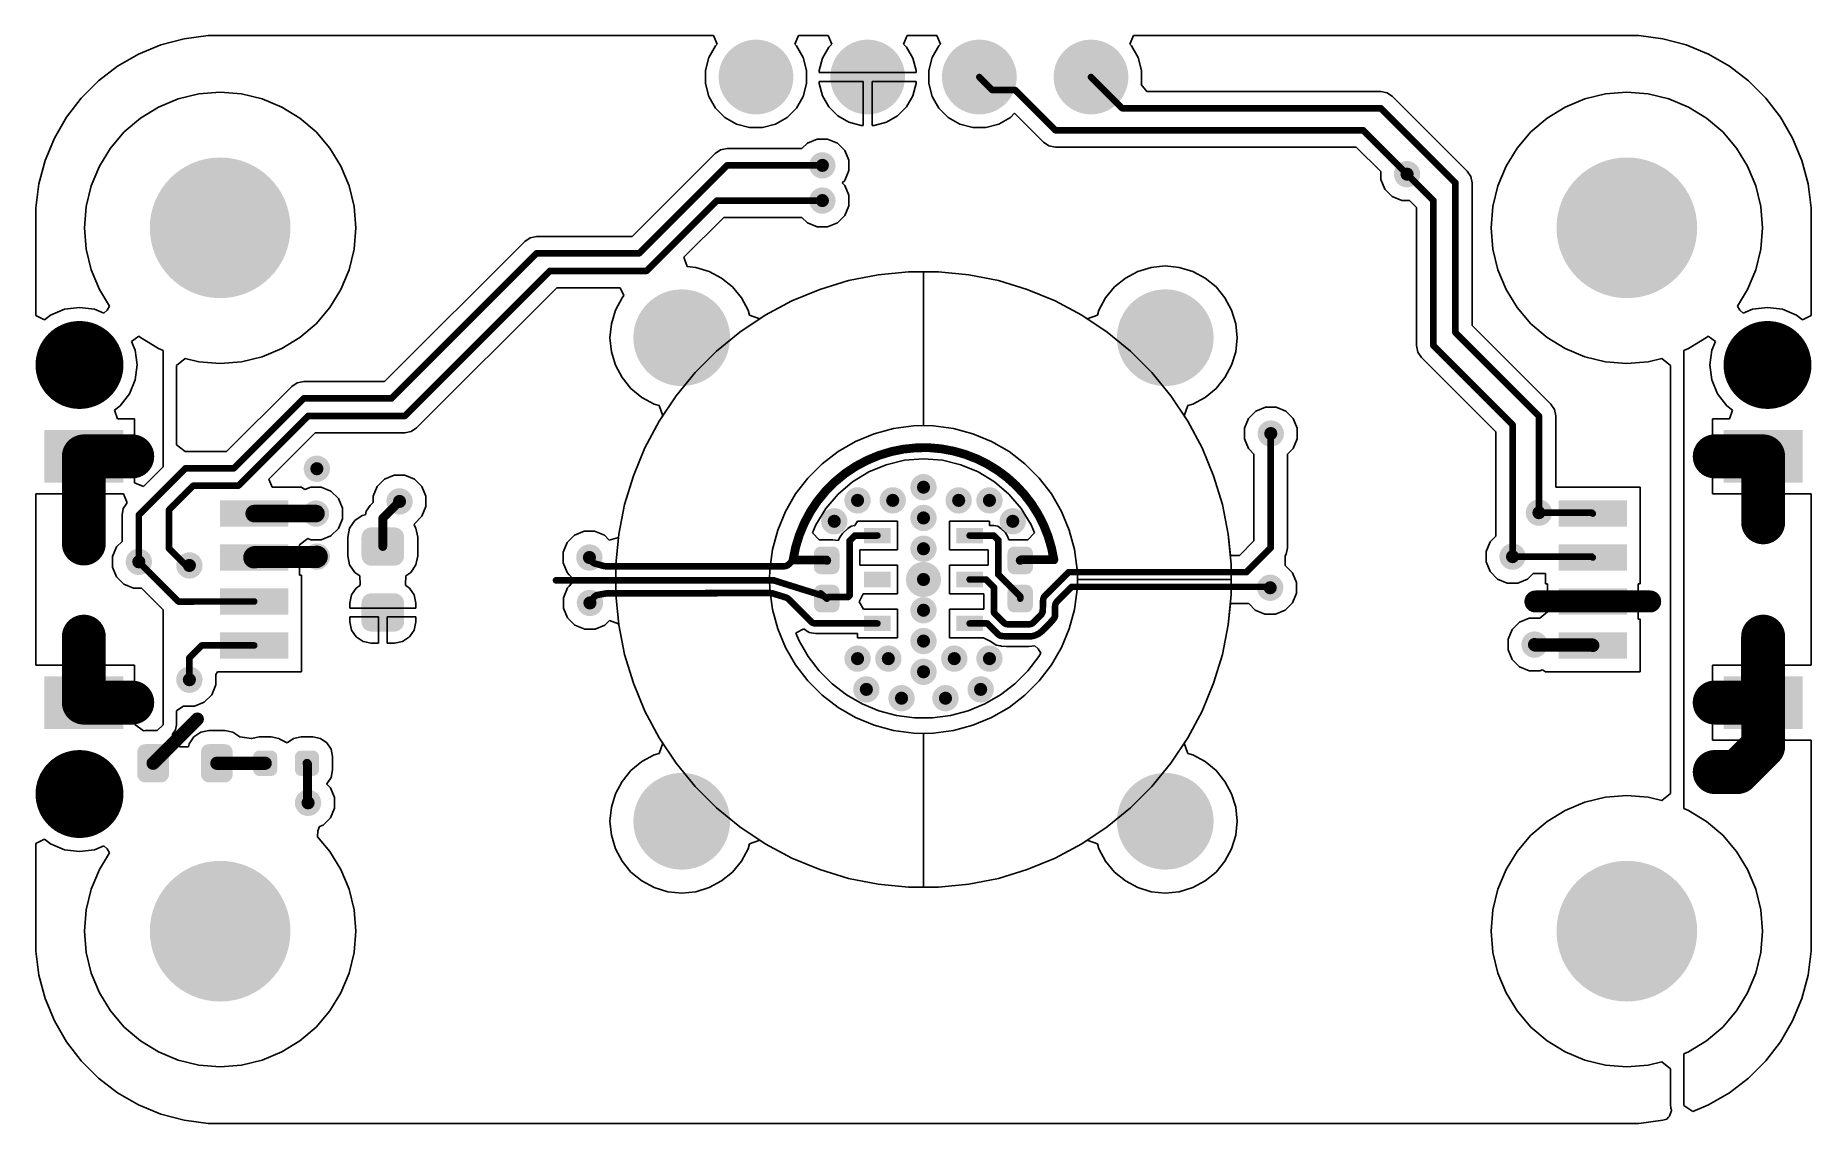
# Model space of a CAD drawing. Header units: inches. Extents: x 0.3 to 40.7, y 0.3 to 25.1.
import ezdxf

# ---------------------------------------------------------------- set-up
doc = ezdxf.new("R2010")
doc.units = ezdxf.units.IN
for name, color, linetype in [('Pad Holes', 156, 'Continuous'), ('TOP', 1, 'Continuous'), ('Via Holes', 16, 'Continuous')]:
    doc.layers.add(name, color=color, linetype=linetype)

# ---------------------------------------------------------------- blocks, each defined once
blk = doc.blocks.new('TP_0_8MM_2146')
at = {"layer": 'TOP'}
h = blk.add_hatch(color=1, dxfattribs=at)
edge = h.paths.add_edge_path()
edge.add_arc((0, 0), 0.4, 90, 180)
edge.add_line((-0.4, 0), (-0.4, 0))
edge.add_arc((0, 0), 0.4, 180, 270)
edge.add_line((0, -0.4), (0, -0.4))
edge.add_arc((0, 0), 0.4, 270, 360)
edge.add_line((0.4, 0), (0.4, 0))
edge.add_arc((0, 0), 0.4, 0, 90)
edge.add_line((0, 0.4), (0, 0.4))
blk = doc.blocks.new('F_____________1___F_________1_2147')
at = {"layer": 'TOP'}
h = blk.add_hatch(color=1, dxfattribs=at)
edge = h.paths.add_edge_path()
edge.add_arc((0, 0), 0.5, 0, 360)
for points, const_width in [([(0.5, 0, 1), (-0.5, 0, 1)], 1), ([(-0.75, 0, 1), (-0.25, 0, 1)], 0.5), ([(0.25, 0, 1), (0.75, 0, 1)], 0.5)]:
    blk.add_lwpolyline(points, format="xyb", close=True, dxfattribs=dict(at, const_width=const_width))
blk = doc.blocks.new('F_____________1___F_________1_2148')
at = {"layer": 'TOP'}
h = blk.add_hatch(color=1, dxfattribs=at)
edge = h.paths.add_edge_path()
edge.add_arc((0, 0), 0.5, 0, 360)
for points, const_width in [([(0.5, 0, 1), (-0.5, 0, 1)], 1), ([(-0.75, 0, 1), (-0.25, 0, 1)], 0.5), ([(0.25, 0, 1), (0.75, 0, 1)], 0.5)]:
    blk.add_lwpolyline(points, format="xyb", close=True, dxfattribs=dict(at, const_width=const_width))
blk = doc.blocks.new('F_____________1___F_________1_2149')
at = {"layer": 'TOP'}
h = blk.add_hatch(color=1, dxfattribs=at)
edge = h.paths.add_edge_path()
edge.add_arc((0, 0), 0.5, 0, 360)
for points, const_width in [([(0.5, 0, 1), (-0.5, 0, 1)], 1), ([(-0.75, 0, 1), (-0.25, 0, 1)], 0.5), ([(0.25, 0, 1), (0.75, 0, 1)], 0.5)]:
    blk.add_lwpolyline(points, format="xyb", close=True, dxfattribs=dict(at, const_width=const_width))
blk = doc.blocks.new('SM04B_SRSS_TB_LF__SN__F_________1_2150')
at = {"layer": 'TOP'}
for points in [[(-3.4, 2.838), (-2.2, 2.838), (-2.2, 1.038), (-3.4, 1.038)], [(2.2, 2.838), (3.4, 2.838), (3.4, 1.038), (2.2, 1.038)], [(-1.8, -1.162), (-1.2, -1.162), (-1.2, -2.712), (-1.8, -2.712)], [(-0.8, -1.162), (-0.2, -1.162), (-0.2, -2.712), (-0.8, -2.712)], [(0.2, -1.162), (0.8, -1.162), (0.8, -2.712), (0.2, -2.712)], [(1.2, -1.162), (1.8, -1.162), (1.8, -2.712), (1.2, -2.712)]]:
    blk.add_hatch(color=1, dxfattribs=at).paths.add_polyline_path(points)
blk = doc.blocks.new('SM04B_SRSS_TB_LF__SN__F_________1_2151')
at = {"layer": 'TOP'}
for points in [[(-3.4, 2.838), (-2.2, 2.838), (-2.2, 1.038), (-3.4, 1.038)], [(2.2, 2.838), (3.4, 2.838), (3.4, 1.038), (2.2, 1.038)], [(-1.8, -1.162), (-1.2, -1.162), (-1.2, -2.712), (-1.8, -2.712)], [(-0.8, -1.162), (-0.2, -1.162), (-0.2, -2.712), (-0.8, -2.712)], [(0.2, -1.162), (0.8, -1.162), (0.8, -2.712), (0.2, -2.712)], [(1.2, -1.162), (1.8, -1.162), (1.8, -2.712), (1.2, -2.712)]]:
    blk.add_hatch(color=1, dxfattribs=at).paths.add_polyline_path(points)
blk = doc.blocks.new('LEDC1608X80N_AK_2152')
at = {"layer": 'TOP'}
h = blk.add_hatch(color=1, dxfattribs=at)
edge = h.paths.add_edge_path()
edge.add_arc((-0.545, -0.255), 0.18, 270, 360)
edge.add_line((-0.365, -0.255), (-0.365, 0.255))
edge.add_arc((-0.545, 0.255), 0.18, 0, 90)
edge.add_line((-0.545, 0.435), (-0.905, 0.435))
edge.add_arc((-0.905, 0.255), 0.18, 90, 180)
edge.add_line((-1.085, 0.255), (-1.085, -0.255))
edge.add_arc((-0.905, -0.255), 0.18, 180, 270)
edge.add_line((-0.905, -0.435), (-0.545, -0.435))
h = blk.add_hatch(color=1, dxfattribs=at)
edge = h.paths.add_edge_path()
edge.add_arc((0.545, 0.255), 0.18, 90, 180)
edge.add_line((0.365, 0.255), (0.365, -0.255))
edge.add_arc((0.545, -0.255), 0.18, 180, 270)
edge.add_line((0.545, -0.435), (0.905, -0.435))
edge.add_arc((0.905, -0.255), 0.18, 270, 360)
edge.add_line((1.085, -0.255), (1.085, 0.255))
edge.add_arc((0.905, 0.255), 0.18, 0, 90)
edge.add_line((0.905, 0.435), (0.545, 0.435))
blk = doc.blocks.new('RES_0402_2153')
at = {"layer": 'TOP'}
h = blk.add_hatch(color=1, dxfattribs=at)
edge = h.paths.add_edge_path()
edge.add_arc((-0.34, -0.15), 0.14, 270, 360)
edge.add_line((-0.2, -0.15), (-0.2, 0.15))
edge.add_arc((-0.34, 0.15), 0.14, 0, 90)
edge.add_line((-0.34, 0.29), (-0.61, 0.29))
edge.add_arc((-0.61, 0.15), 0.14, 90, 180)
edge.add_line((-0.75, 0.15), (-0.75, -0.15))
edge.add_arc((-0.61, -0.15), 0.14, 180, 270)
edge.add_line((-0.61, -0.29), (-0.34, -0.29))
h = blk.add_hatch(color=1, dxfattribs=at)
edge = h.paths.add_edge_path()
edge.add_arc((0.34, 0.15), 0.14, 90, 180)
edge.add_line((0.2, 0.15), (0.2, -0.15))
edge.add_arc((0.34, -0.15), 0.14, 180, 270)
edge.add_line((0.34, -0.29), (0.61, -0.29))
edge.add_arc((0.61, -0.15), 0.14, 270, 360)
edge.add_line((0.75, -0.15), (0.75, 0.15))
edge.add_arc((0.61, 0.15), 0.14, 0, 90)
edge.add_line((0.61, 0.29), (0.34, 0.29))
blk = doc.blocks.new('HS3003_F_________1_2169')
at = {"layer": 'TOP'}
for points in [[(-0.825, 0.745), (-1.175, 0.745), (-1.175, 1.355), (-0.825, 1.355)], [(0.175, 0.745), (-0.175, 0.745), (-0.175, 1.355), (0.175, 1.355)], [(1.175, 0.745), (0.825, 0.745), (0.825, 1.355), (1.175, 1.355)], [(-0.825, -1.355), (-1.175, -1.355), (-1.175, -0.745), (-0.825, -0.745)], [(0.175, -1.355), (-0.175, -1.355), (-0.175, -0.745), (0.175, -0.745)], [(1.175, -1.355), (0.825, -1.355), (0.825, -0.745), (1.175, -0.745)]]:
    blk.add_hatch(color=1, dxfattribs=at).paths.add_polyline_path(points)
blk = doc.blocks.new('CAP_0402_2170')
at = {"layer": 'TOP'}
h = blk.add_hatch(color=1, dxfattribs=at)
edge = h.paths.add_edge_path()
edge.add_arc((-0.271, -0.139), 0.151, 270, 360)
edge.add_line((-0.12, -0.139), (-0.12, 0.139))
edge.add_arc((-0.271, 0.139), 0.151, 0, 90)
edge.add_line((-0.271, 0.29), (-0.599, 0.29))
edge.add_arc((-0.599, 0.139), 0.151, 90, 180)
edge.add_line((-0.75, 0.139), (-0.75, -0.139))
edge.add_arc((-0.599, -0.139), 0.151, 180, 270)
edge.add_line((-0.599, -0.29), (-0.271, -0.29))
h = blk.add_hatch(color=1, dxfattribs=at)
edge = h.paths.add_edge_path()
edge.add_arc((0.271, 0.139), 0.151, 90, 180)
edge.add_line((0.12, 0.139), (0.12, -0.139))
edge.add_arc((0.271, -0.139), 0.151, 180, 270)
edge.add_line((0.271, -0.29), (0.599, -0.29))
edge.add_arc((0.599, -0.139), 0.151, 270, 360)
edge.add_line((0.75, -0.139), (0.75, 0.139))
edge.add_arc((0.599, 0.139), 0.151, 0, 90)
edge.add_line((0.599, 0.29), (0.271, 0.29))
blk = doc.blocks.new('CAP_0603_2171')
at = {"layer": 'TOP'}
h = blk.add_hatch(color=1, dxfattribs=at)
edge = h.paths.add_edge_path()
edge.add_arc((-0.537, -0.263), 0.222, 270, 360)
edge.add_line((-0.315, -0.263), (-0.315, 0.263))
edge.add_arc((-0.537, 0.263), 0.222, 0, 90)
edge.add_line((-0.537, 0.485), (-0.963, 0.485))
edge.add_arc((-0.963, 0.263), 0.222, 90, 180)
edge.add_line((-1.185, 0.263), (-1.185, -0.263))
edge.add_arc((-0.963, -0.263), 0.222, 180, 270)
edge.add_line((-0.963, -0.485), (-0.537, -0.485))
h = blk.add_hatch(color=1, dxfattribs=at)
edge = h.paths.add_edge_path()
edge.add_arc((0.537, 0.263), 0.222, 90, 180)
edge.add_line((0.315, 0.263), (0.315, -0.263))
edge.add_arc((0.537, -0.263), 0.222, 180, 270)
edge.add_line((0.537, -0.485), (0.963, -0.485))
edge.add_arc((0.963, -0.263), 0.222, 270, 360)
edge.add_line((1.185, -0.263), (1.185, 0.263))
edge.add_arc((0.963, 0.263), 0.222, 0, 90)
edge.add_line((0.963, 0.485), (0.537, 0.485))
blk = doc.blocks.new('CAP_0402_2172')
at = {"layer": 'TOP'}
h = blk.add_hatch(color=1, dxfattribs=at)
edge = h.paths.add_edge_path()
edge.add_arc((-0.271, -0.139), 0.151, 270, 360)
edge.add_line((-0.12, -0.139), (-0.12, 0.139))
edge.add_arc((-0.271, 0.139), 0.151, 0, 90)
edge.add_line((-0.271, 0.29), (-0.599, 0.29))
edge.add_arc((-0.599, 0.139), 0.151, 90, 180)
edge.add_line((-0.75, 0.139), (-0.75, -0.139))
edge.add_arc((-0.599, -0.139), 0.151, 180, 270)
edge.add_line((-0.599, -0.29), (-0.271, -0.29))
h = blk.add_hatch(color=1, dxfattribs=at)
edge = h.paths.add_edge_path()
edge.add_arc((0.271, 0.139), 0.151, 90, 180)
edge.add_line((0.12, 0.139), (0.12, -0.139))
edge.add_arc((0.271, -0.139), 0.151, 180, 270)
edge.add_line((0.271, -0.29), (0.599, -0.29))
edge.add_arc((0.599, -0.139), 0.151, 270, 360)
edge.add_line((0.75, -0.139), (0.75, 0.139))
edge.add_arc((0.599, 0.139), 0.151, 0, 90)
edge.add_line((0.599, 0.29), (0.271, 0.29))
blk = doc.blocks.new('PIN_HEADER_2_54___VERT__1_4POS_F_________1_2173')
at = {"layer": 'Pad Holes'}
h = blk.add_hatch(color=7, dxfattribs=at)
edge = h.paths.add_edge_path()
edge.add_arc((-3.81, 0), 0.5, 0, 360)
h = blk.add_hatch(color=7, dxfattribs=at)
edge = h.paths.add_edge_path()
edge.add_arc((-1.27, 0), 0.5, 0, 360)
h = blk.add_hatch(color=7, dxfattribs=at)
edge = h.paths.add_edge_path()
edge.add_arc((1.27, 0), 0.5, 0, 360)
h = blk.add_hatch(color=7, dxfattribs=at)
edge = h.paths.add_edge_path()
edge.add_arc((3.81, 0), 0.5, 0, 360)
at = {"layer": 'TOP'}
h = blk.add_hatch(color=1, dxfattribs=at)
edge = h.paths.add_edge_path()
edge.add_arc((-3.81, 0), 0.85, 0, 360)
h = blk.add_hatch(color=1, dxfattribs=at)
edge = h.paths.add_edge_path()
edge.add_arc((-1.27, 0), 0.85, 0, 360)
h = blk.add_hatch(color=1, dxfattribs=at)
edge = h.paths.add_edge_path()
edge.add_arc((1.27, 0), 0.85, 0, 360)
h = blk.add_hatch(color=1, dxfattribs=at)
edge = h.paths.add_edge_path()
edge.add_arc((3.81, 0), 0.85, 0, 360)

msp = doc.modelspace()

# ---------------------------------------------------------------- hatches: boundary and pattern name
at = {"layer": 'Pad Holes'}
h = msp.add_hatch(color=7, dxfattribs=at)
edge = h.paths.add_edge_path()
edge.add_arc((4.5, 20.68), 1.6, 0, 360)
h = msp.add_hatch(color=7, dxfattribs=at)
edge = h.paths.add_edge_path()
edge.add_arc((36.5, 20.68), 1.6, 0, 360)
h = msp.add_hatch(color=7, dxfattribs=at)
edge = h.paths.add_edge_path()
edge.add_arc((15, 18.18), 1.1, 0, 360)
h = msp.add_hatch(color=7, dxfattribs=at)
edge = h.paths.add_edge_path()
edge.add_arc((26, 18.18), 1.1, 0, 360)
h = msp.add_hatch(color=7, dxfattribs=at)
edge = h.paths.add_edge_path()
edge.add_arc((15, 7.18), 1.1, 0, 360)
h = msp.add_hatch(color=7, dxfattribs=at)
edge = h.paths.add_edge_path()
edge.add_arc((26, 7.18), 1.1, 0, 360)
h = msp.add_hatch(color=7, dxfattribs=at)
edge = h.paths.add_edge_path()
edge.add_arc((4.5, 4.68), 1.6, 0, 360)
h = msp.add_hatch(color=7, dxfattribs=at)
edge = h.paths.add_edge_path()
edge.add_arc((36.5, 4.68), 1.6, 0, 360)
at = {"layer": 'TOP'}
h = msp.add_hatch(color=1, dxfattribs=at)
edge = h.paths.add_edge_path()
edge.add_arc((18.2, 22.1), 0.3, 0, 360)
h = msp.add_hatch(color=1, dxfattribs=at)
edge = h.paths.add_edge_path()
edge.add_arc((4.5, 20.68), 1.5, 0, 360)
h = msp.add_hatch(color=1, dxfattribs=at)
edge = h.paths.add_edge_path()
edge.add_arc((31.5, 21.9), 0.3, 0, 360)
h = msp.add_hatch(color=1, dxfattribs=at)
edge = h.paths.add_edge_path()
edge.add_arc((36.5, 20.68), 1.5, 0, 360)
h = msp.add_hatch(color=1, dxfattribs=at)
edge = h.paths.add_edge_path()
edge.add_arc((18.2, 21.3), 0.3, 0, 360)
h = msp.add_hatch(color=1, dxfattribs=at)
edge = h.paths.add_edge_path()
edge.add_arc((15, 18.18), 1, 0, 360)
h = msp.add_hatch(color=1, dxfattribs=at)
edge = h.paths.add_edge_path()
edge.add_arc((26, 18.18), 1, 0, 360)
h = msp.add_hatch(color=1, dxfattribs=at)
edge = h.paths.add_edge_path()
edge.add_arc((28.4, 16), 0.3, 0, 360)
h = msp.add_hatch(color=1, dxfattribs=at)
edge = h.paths.add_edge_path()
edge.add_arc((2.683, 15.475), 0.3, 0, 360)
h = msp.add_hatch(color=1, dxfattribs=at)
edge = h.paths.add_edge_path()
edge.add_arc((6.7, 15.2), 0.3, 0, 360)
h = msp.add_hatch(color=1, dxfattribs=at)
edge = h.paths.add_edge_path()
edge.add_arc((20.5, 14.78), 0.3, 0, 360)
h = msp.add_hatch(color=1, dxfattribs=at)
edge = h.paths.add_edge_path()
edge.add_arc((8.581, 14.456), 0.3, 0, 360)
h = msp.add_hatch(color=1, dxfattribs=at)
edge = h.paths.add_edge_path()
edge.add_arc((19, 14.48), 0.3, 0, 360)
h = msp.add_hatch(color=1, dxfattribs=at)
edge = h.paths.add_edge_path()
edge.add_arc((19.8, 14.48), 0.3, 0, 360)
h = msp.add_hatch(color=1, dxfattribs=at)
edge = h.paths.add_edge_path()
edge.add_arc((21.3, 14.48), 0.3, 0, 360)
h = msp.add_hatch(color=1, dxfattribs=at)
edge = h.paths.add_edge_path()
edge.add_arc((22, 14.48), 0.3, 0, 360)
h = msp.add_hatch(color=1, dxfattribs=at)
edge = h.paths.add_edge_path()
edge.add_arc((6.68, 14.18), 0.3, 0, 360)
h = msp.add_hatch(color=1, dxfattribs=at)
edge = h.paths.add_edge_path()
edge.add_arc((18.47, 14.004), 0.3, 0, 360)
h = msp.add_hatch(color=1, dxfattribs=at)
edge = h.paths.add_edge_path()
edge.add_arc((20.5, 14.08), 0.3, 0, 360)
h = msp.add_hatch(color=1, dxfattribs=at)
edge = h.paths.add_edge_path()
edge.add_arc((22.53, 14.004), 0.3, 0, 360)
h = msp.add_hatch(color=1, dxfattribs=at)
edge = h.paths.add_edge_path()
edge.add_arc((34.5, 14.2), 0.3, 0, 360)
h = msp.add_hatch(color=1, dxfattribs=at)
edge = h.paths.add_edge_path()
edge.add_arc((2.65, 13.082), 0.3, 0, 360)
h = msp.add_hatch(color=1, dxfattribs=at)
edge = h.paths.add_edge_path()
edge.add_arc((6.7, 13.2), 0.3, 0, 360)
h = msp.add_hatch(color=1, dxfattribs=at)
edge = h.paths.add_edge_path()
edge.add_arc((12.9, 13.18), 0.3, 0, 360)
h = msp.add_hatch(color=1, dxfattribs=at)
edge = h.paths.add_edge_path()
edge.add_arc((20.5, 13.38), 0.3, 0, 360)
h = msp.add_hatch(color=1, dxfattribs=at)
edge = h.paths.add_edge_path()
edge.add_arc((33.9, 13.2), 0.3, 0, 360)
h = msp.add_hatch(color=1, dxfattribs=at)
edge = h.paths.add_edge_path()
edge.add_arc((3.8, 13), 0.3, 0, 360)
h = msp.add_hatch(color=1, dxfattribs=at)
edge = h.paths.add_edge_path()
edge.add_arc((20.5, 12.68), 0.3, 0, 360)
h = msp.add_hatch(color=1, dxfattribs=at)
edge = h.paths.add_edge_path()
edge.add_arc((28.387, 12.492), 0.3, 0, 360)
h = msp.add_hatch(color=1, dxfattribs=at)
edge = h.paths.add_edge_path()
edge.add_arc((12.912, 12.147), 0.3, 0, 360)
h = msp.add_hatch(color=1, dxfattribs=at)
edge = h.paths.add_edge_path()
edge.add_arc((20.5, 11.98), 0.3, 0, 360)
h = msp.add_hatch(color=1, dxfattribs=at)
edge = h.paths.add_edge_path()
edge.add_arc((20.5, 11.28), 0.3, 0, 360)
h = msp.add_hatch(color=1, dxfattribs=at)
edge = h.paths.add_edge_path()
edge.add_arc((34.4, 11.2), 0.3, 0, 360)
h = msp.add_hatch(color=1, dxfattribs=at)
edge = h.paths.add_edge_path()
edge.add_arc((19, 10.88), 0.3, 0, 360)
h = msp.add_hatch(color=1, dxfattribs=at)
edge = h.paths.add_edge_path()
edge.add_arc((19.7, 10.88), 0.3, 0, 360)
h = msp.add_hatch(color=1, dxfattribs=at)
edge = h.paths.add_edge_path()
edge.add_arc((21.2, 10.88), 0.3, 0, 360)
h = msp.add_hatch(color=1, dxfattribs=at)
edge = h.paths.add_edge_path()
edge.add_arc((22, 10.88), 0.3, 0, 360)
h = msp.add_hatch(color=1, dxfattribs=at)
edge = h.paths.add_edge_path()
edge.add_arc((3.8, 10.4), 0.3, 0, 360)
h = msp.add_hatch(color=1, dxfattribs=at)
edge = h.paths.add_edge_path()
edge.add_arc((20.5, 10.58), 0.3, 0, 360)
h = msp.add_hatch(color=1, dxfattribs=at)
edge = h.paths.add_edge_path()
edge.add_arc((19.2, 10.18), 0.3, 0, 360)
h = msp.add_hatch(color=1, dxfattribs=at)
edge = h.paths.add_edge_path()
edge.add_arc((20, 9.98), 0.3, 0, 360)
h = msp.add_hatch(color=1, dxfattribs=at)
edge = h.paths.add_edge_path()
edge.add_arc((21, 9.98), 0.3, 0, 360)
h = msp.add_hatch(color=1, dxfattribs=at)
edge = h.paths.add_edge_path()
edge.add_arc((21.8, 10.18), 0.3, 0, 360)
h = msp.add_hatch(color=1, dxfattribs=at)
edge = h.paths.add_edge_path()
edge.add_arc((38.5, 8.3), 0.3, 0, 360)
h = msp.add_hatch(color=1, dxfattribs=at)
edge = h.paths.add_edge_path()
edge.add_arc((15, 7.18), 1, 0, 360)
h = msp.add_hatch(color=1, dxfattribs=at)
edge = h.paths.add_edge_path()
edge.add_arc((26, 7.18), 1, 0, 360)
h = msp.add_hatch(color=1, dxfattribs=at)
edge = h.paths.add_edge_path()
edge.add_arc((6.5, 7.6), 0.3, 0, 360)
h = msp.add_hatch(color=1, dxfattribs=at)
edge = h.paths.add_edge_path()
edge.add_arc((4.5, 4.68), 1.5, 0, 360)
h = msp.add_hatch(color=1, dxfattribs=at)
edge = h.paths.add_edge_path()
edge.add_arc((36.5, 4.68), 1.5, 0, 360)
at = {"layer": 'Via Holes'}
h = msp.add_hatch(color=7, dxfattribs=at)
edge = h.paths.add_edge_path()
edge.add_arc((18.2, 22.1), 0.15, 0, 360)
h = msp.add_hatch(color=7, dxfattribs=at)
edge = h.paths.add_edge_path()
edge.add_arc((31.5, 21.9), 0.15, 0, 360)
h = msp.add_hatch(color=7, dxfattribs=at)
edge = h.paths.add_edge_path()
edge.add_arc((18.2, 21.3), 0.15, 0, 360)
h = msp.add_hatch(color=7, dxfattribs=at)
edge = h.paths.add_edge_path()
edge.add_arc((28.4, 16), 0.15, 0, 360)
h = msp.add_hatch(color=7, dxfattribs=at)
edge = h.paths.add_edge_path()
edge.add_arc((2.683, 15.475), 0.15, 0, 360)
h = msp.add_hatch(color=7, dxfattribs=at)
edge = h.paths.add_edge_path()
edge.add_arc((6.7, 15.2), 0.15, 0, 360)
h = msp.add_hatch(color=7, dxfattribs=at)
edge = h.paths.add_edge_path()
edge.add_arc((8.581, 14.456), 0.15, 0, 360)
h = msp.add_hatch(color=7, dxfattribs=at)
edge = h.paths.add_edge_path()
edge.add_arc((19, 14.48), 0.15, 0, 360)
h = msp.add_hatch(color=7, dxfattribs=at)
edge = h.paths.add_edge_path()
edge.add_arc((19.8, 14.48), 0.15, 0, 360)
h = msp.add_hatch(color=7, dxfattribs=at)
edge = h.paths.add_edge_path()
edge.add_arc((20.5, 14.78), 0.15, 0, 360)
h = msp.add_hatch(color=7, dxfattribs=at)
edge = h.paths.add_edge_path()
edge.add_arc((21.3, 14.48), 0.15, 0, 360)
h = msp.add_hatch(color=7, dxfattribs=at)
edge = h.paths.add_edge_path()
edge.add_arc((22, 14.48), 0.15, 0, 360)
h = msp.add_hatch(color=7, dxfattribs=at)
edge = h.paths.add_edge_path()
edge.add_arc((6.68, 14.18), 0.15, 0, 360)
h = msp.add_hatch(color=7, dxfattribs=at)
edge = h.paths.add_edge_path()
edge.add_arc((18.47, 14.004), 0.15, 0, 360)
h = msp.add_hatch(color=7, dxfattribs=at)
edge = h.paths.add_edge_path()
edge.add_arc((20.5, 14.08), 0.15, 0, 360)
h = msp.add_hatch(color=7, dxfattribs=at)
edge = h.paths.add_edge_path()
edge.add_arc((22.53, 14.004), 0.15, 0, 360)
h = msp.add_hatch(color=7, dxfattribs=at)
edge = h.paths.add_edge_path()
edge.add_arc((34.5, 14.2), 0.15, 0, 360)
h = msp.add_hatch(color=7, dxfattribs=at)
edge = h.paths.add_edge_path()
edge.add_arc((6.7, 13.2), 0.15, 0, 360)
h = msp.add_hatch(color=7, dxfattribs=at)
edge = h.paths.add_edge_path()
edge.add_arc((20.5, 13.38), 0.15, 0, 360)
h = msp.add_hatch(color=7, dxfattribs=at)
edge = h.paths.add_edge_path()
edge.add_arc((33.9, 13.2), 0.15, 0, 360)
h = msp.add_hatch(color=7, dxfattribs=at)
edge = h.paths.add_edge_path()
edge.add_arc((2.65, 13.082), 0.15, 0, 360)
h = msp.add_hatch(color=7, dxfattribs=at)
edge = h.paths.add_edge_path()
edge.add_arc((3.8, 13), 0.15, 0, 360)
h = msp.add_hatch(color=7, dxfattribs=at)
edge = h.paths.add_edge_path()
edge.add_arc((12.9, 13.18), 0.15, 0, 360)
h = msp.add_hatch(color=7, dxfattribs=at)
edge = h.paths.add_edge_path()
edge.add_arc((20.5, 12.68), 0.15, 0, 360)
h = msp.add_hatch(color=7, dxfattribs=at)
edge = h.paths.add_edge_path()
edge.add_arc((28.387, 12.492), 0.15, 0, 360)
h = msp.add_hatch(color=7, dxfattribs=at)
edge = h.paths.add_edge_path()
edge.add_arc((12.912, 12.147), 0.15, 0, 360)
h = msp.add_hatch(color=7, dxfattribs=at)
edge = h.paths.add_edge_path()
edge.add_arc((20.5, 11.98), 0.15, 0, 360)
h = msp.add_hatch(color=7, dxfattribs=at)
edge = h.paths.add_edge_path()
edge.add_arc((20.5, 11.28), 0.15, 0, 360)
h = msp.add_hatch(color=7, dxfattribs=at)
edge = h.paths.add_edge_path()
edge.add_arc((34.4, 11.2), 0.15, 0, 360)
h = msp.add_hatch(color=7, dxfattribs=at)
edge = h.paths.add_edge_path()
edge.add_arc((19, 10.88), 0.15, 0, 360)
h = msp.add_hatch(color=7, dxfattribs=at)
edge = h.paths.add_edge_path()
edge.add_arc((19.7, 10.88), 0.15, 0, 360)
h = msp.add_hatch(color=7, dxfattribs=at)
edge = h.paths.add_edge_path()
edge.add_arc((21.2, 10.88), 0.15, 0, 360)
h = msp.add_hatch(color=7, dxfattribs=at)
edge = h.paths.add_edge_path()
edge.add_arc((22, 10.88), 0.15, 0, 360)
h = msp.add_hatch(color=7, dxfattribs=at)
edge = h.paths.add_edge_path()
edge.add_arc((3.8, 10.4), 0.15, 0, 360)
h = msp.add_hatch(color=7, dxfattribs=at)
edge = h.paths.add_edge_path()
edge.add_arc((20.5, 10.58), 0.15, 0, 360)
h = msp.add_hatch(color=7, dxfattribs=at)
edge = h.paths.add_edge_path()
edge.add_arc((19.2, 10.18), 0.15, 0, 360)
h = msp.add_hatch(color=7, dxfattribs=at)
edge = h.paths.add_edge_path()
edge.add_arc((20, 9.98), 0.15, 0, 360)
h = msp.add_hatch(color=7, dxfattribs=at)
edge = h.paths.add_edge_path()
edge.add_arc((21, 9.98), 0.15, 0, 360)
h = msp.add_hatch(color=7, dxfattribs=at)
edge = h.paths.add_edge_path()
edge.add_arc((21.8, 10.18), 0.15, 0, 360)
h = msp.add_hatch(color=7, dxfattribs=at)
edge = h.paths.add_edge_path()
edge.add_arc((38.5, 8.3), 0.15, 0, 360)
h = msp.add_hatch(color=7, dxfattribs=at)
edge = h.paths.add_edge_path()
edge.add_arc((6.5, 7.6), 0.15, 0, 360)

# ---------------------------------------------------------------- linework, layer by layer
at = {"layer": 'TOP'}
for p, q in [((3.68, 24.982), (4.225, 25.054)), ((4.225, 25.054), (4.5, 25.054)), ((4.5, 25.054), (15.725, 25.054)), ((15.725, 25.054), (15.808, 24.854)), ((17.572, 24.854), (17.655, 25.054)), ((17.655, 25.054), (18.33, 25.054)), ((18.33, 25.054), (18.413, 24.854)), ((20.047, 24.854), (20.13, 25.054)), ((20.13, 25.054), (20.805, 25.054)), ((20.805, 25.054), (20.888, 24.854)), ((25.192, 24.854), (25.275, 25.054)), ((25.275, 25.054), (36.5, 25.054)), ((36.5, 25.054), (36.775, 25.054)), ((36.775, 25.054), (37.32, 24.982)), ((2.641, 24.63), (3.149, 24.84)), ((3.149, 24.84), (3.68, 24.982)), ((15.77, 24.816), (15.618, 24.554)), ((15.808, 24.854), (15.77, 24.816)), ((17.61, 24.816), (17.572, 24.854)), ((17.762, 24.554), (17.61, 24.816)), ((18.347, 24.788), (18.201, 24.536)), ((18.413, 24.854), (18.347, 24.788)), ((20.113, 24.788), (20.047, 24.854)), ((20.259, 24.536), (20.113, 24.788)), ((20.85, 24.816), (20.698, 24.554)), ((20.888, 24.854), (20.85, 24.816)), ((25.23, 24.816), (25.192, 24.854)), ((25.382, 24.554), (25.23, 24.816)), ((37.32, 24.982), (37.851, 24.84)), ((37.851, 24.84), (38.359, 24.63)), ((1.729, 24.02), (2.165, 24.355)), ((2.165, 24.355), (2.641, 24.63)), ((15.618, 24.554), (15.54, 24.261)), ((15.54, 24.261), (15.54, 23.959)), ((17.84, 24.261), (17.762, 24.554)), ((17.84, 23.959), (17.84, 24.261)), ((18.201, 24.536), (18.126, 24.255)), ((18.126, 24.255), (18.126, 24.21)), ((20.334, 24.255), (20.259, 24.536)), ((20.334, 24.21), (20.334, 24.255)), ((20.698, 24.554), (20.62, 24.261)), ((20.62, 24.261), (20.62, 23.959)), ((25.46, 24.261), (25.382, 24.554)), ((25.46, 23.959), (25.46, 24.261)), ((38.359, 24.63), (38.835, 24.355)), ((38.835, 24.355), (39.271, 24.02)), ((1.34, 23.631), (1.729, 24.02)), ((15.54, 23.959), (15.618, 23.666)), ((17.762, 23.666), (17.84, 23.959)), ((18.126, 24.21), (20.334, 24.21)), ((19.13, 24.01), (18.126, 24.01)), ((18.126, 24.01), (18.126, 23.965)), ((18.126, 23.965), (18.201, 23.684)), ((19.13, 23.006), (19.13, 24.01)), ((20.334, 24.01), (19.33, 24.01)), ((19.33, 24.01), (19.33, 23.006)), ((20.259, 23.684), (20.334, 23.965)), ((20.334, 23.965), (20.334, 24.01)), ((20.62, 23.959), (20.698, 23.666)), ((25.455, 23.941), (25.46, 23.959)), ((25.577, 23.782), (25.455, 23.941)), ((39.271, 24.02), (39.66, 23.631)), ((1.005, 23.195), (1.34, 23.631)), ((3.547, 23.614), (3.1, 23.428)), ((4.017, 23.727), (3.547, 23.614)), ((4.5, 23.765), (4.017, 23.727)), ((4.983, 23.727), (4.5, 23.765)), ((5.453, 23.614), (4.983, 23.727)), ((5.9, 23.428), (5.453, 23.614)), ((15.618, 23.666), (15.77, 23.404)), ((17.61, 23.404), (17.762, 23.666)), ((18.201, 23.684), (18.347, 23.432)), ((18.347, 23.432), (18.552, 23.227)), ((19.908, 23.227), (20.113, 23.432)), ((20.113, 23.432), (20.259, 23.684)), ((20.698, 23.666), (20.85, 23.404)), ((30.9, 23.782), (25.577, 23.782)), ((31.046, 23.753), (30.9, 23.782)), ((31.17, 23.67), (31.046, 23.753)), ((32.87, 21.97), (31.17, 23.67)), ((35.547, 23.614), (35.1, 23.428)), ((36.018, 23.727), (35.547, 23.614)), ((36.5, 23.765), (36.018, 23.727)), ((36.983, 23.727), (36.5, 23.765)), ((37.453, 23.614), (36.983, 23.727)), ((37.9, 23.428), (37.453, 23.614)), ((39.66, 23.631), (39.995, 23.195)), ((0.73, 22.719), (1.005, 23.195)), ((2.687, 23.175), (2.319, 22.861)), ((3.1, 23.428), (2.687, 23.175)), ((6.313, 23.175), (5.9, 23.428)), ((6.681, 22.861), (6.313, 23.175)), ((15.77, 23.404), (15.984, 23.19)), ((15.984, 23.19), (16.246, 23.038)), ((16.246, 23.038), (16.539, 22.96)), ((16.841, 22.96), (17.134, 23.038)), ((17.134, 23.038), (17.396, 23.19)), ((17.396, 23.19), (17.61, 23.404)), ((18.552, 23.227), (18.804, 23.081)), ((18.804, 23.081), (19.085, 23.006)), ((19.375, 23.006), (19.656, 23.081)), ((19.656, 23.081), (19.908, 23.227)), ((20.85, 23.404), (21.064, 23.19)), ((21.064, 23.19), (21.326, 23.038)), ((21.326, 23.038), (21.619, 22.96)), ((21.921, 22.96), (22.214, 23.038)), ((22.214, 23.038), (22.476, 23.19)), ((22.476, 23.19), (22.573, 23.286)), ((22.573, 23.286), (23.23, 22.63)), ((34.687, 23.175), (34.319, 22.861)), ((35.1, 23.428), (34.687, 23.175)), ((38.313, 23.175), (37.9, 23.428)), ((38.681, 22.861), (38.313, 23.175)), ((39.995, 23.195), (40.27, 22.719)), ((0.52, 22.211), (0.73, 22.719)), ((2.319, 22.861), (2.005, 22.493)), ((6.995, 22.493), (6.681, 22.861)), ((16.539, 22.96), (16.841, 22.96)), ((18.081, 22.7), (17.86, 22.609)), ((18.319, 22.7), (18.081, 22.7)), ((18.54, 22.609), (18.319, 22.7)), ((19.085, 23.006), (19.13, 23.006)), ((19.33, 23.006), (19.375, 23.006)), ((21.619, 22.96), (21.921, 22.96)), ((23.23, 22.63), (23.354, 22.547)), ((34.319, 22.861), (34.005, 22.493)), ((38.995, 22.493), (38.681, 22.861)), ((40.27, 22.719), (40.48, 22.211)), ((2.005, 22.493), (1.752, 22.08)), ((7.248, 22.08), (6.995, 22.493)), ((15.76, 22.37), (13.872, 20.482)), ((15.884, 22.453), (15.76, 22.37)), ((16.03, 22.482), (15.884, 22.453)), ((17.734, 22.482), (16.03, 22.482)), ((17.86, 22.609), (17.734, 22.482)), ((18.709, 22.44), (18.54, 22.609)), ((18.8, 22.219), (18.709, 22.44)), ((23.354, 22.547), (23.5, 22.518)), ((23.5, 22.518), (30.342, 22.518)), ((30.342, 22.518), (30.9, 21.959)), ((34.005, 22.493), (33.752, 22.08)), ((39.248, 22.08), (38.995, 22.493)), ((0.378, 21.68), (0.52, 22.211)), ((1.752, 22.08), (1.566, 21.633)), ((7.434, 21.633), (7.248, 22.08)), ((18.709, 21.76), (18.8, 21.981)), ((18.8, 21.981), (18.8, 22.219)), ((30.9, 21.959), (30.9, 21.781)), ((32.953, 21.846), (32.87, 21.97)), ((32.982, 21.7), (32.953, 21.846)), ((33.752, 22.08), (33.566, 21.633)), ((39.434, 21.633), (39.248, 22.08)), ((40.48, 22.211), (40.622, 21.68)), ((0.306, 21.135), (0.378, 21.68)), ((1.566, 21.633), (1.453, 21.163)), ((7.547, 21.163), (7.434, 21.633)), ((18.649, 21.7), (18.709, 21.76)), ((18.709, 21.64), (18.649, 21.7)), ((18.8, 21.419), (18.709, 21.64)), ((18.8, 21.181), (18.8, 21.419)), ((30.9, 21.781), (30.991, 21.56)), ((30.991, 21.56), (31.16, 21.391)), ((32.982, 18.458), (32.982, 21.7)), ((33.566, 21.633), (33.454, 21.163)), ((39.547, 21.163), (39.434, 21.633)), ((40.622, 21.68), (40.694, 21.135)), ((0.306, 20.86), (0.306, 21.135)), ((1.453, 21.163), (1.416, 20.68)), ((7.585, 20.68), (7.547, 21.163)), ((18.709, 20.96), (18.8, 21.181)), ((31.16, 21.391), (31.381, 21.3)), ((31.381, 21.3), (31.559, 21.3)), ((31.559, 21.3), (31.718, 21.142)), ((31.718, 21.142), (31.718, 18)), ((33.454, 21.163), (33.416, 20.68)), ((39.585, 20.68), (39.547, 21.163)), ((40.694, 21.135), (40.694, 20.86)), ((0.306, 18.688), (0.306, 20.86)), ((1.416, 20.68), (1.453, 20.197)), ((7.547, 20.197), (7.585, 20.68)), ((15.05, 20.009), (15.958, 20.918)), ((15.958, 20.918), (17.734, 20.918)), ((17.734, 20.918), (17.86, 20.791)), ((17.86, 20.791), (18.081, 20.7)), ((18.081, 20.7), (18.319, 20.7)), ((18.319, 20.7), (18.54, 20.791)), ((18.54, 20.791), (18.709, 20.96)), ((33.416, 20.68), (33.454, 20.197)), ((39.547, 20.197), (39.585, 20.68)), ((40.694, 20.86), (40.694, 18.688)), ((11.43, 20.37), (8.242, 17.182)), ((11.554, 20.453), (11.43, 20.37)), ((11.7, 20.482), (11.554, 20.453)), ((13.872, 20.482), (11.7, 20.482)), ((1.453, 20.197), (1.566, 19.727)), ((7.434, 19.727), (7.547, 20.197)), ((15.124, 19.801), (15.05, 20.009)), ((15.319, 19.781), (15.124, 19.801)), ((26, 19.813), (25.681, 19.781)), ((26.319, 19.781), (26, 19.813)), ((33.454, 20.197), (33.566, 19.727)), ((39.434, 19.727), (39.547, 20.197)), ((1.566, 19.727), (1.752, 19.28)), ((7.248, 19.28), (7.434, 19.727)), ((15.625, 19.689), (15.319, 19.781)), ((15.907, 19.538), (15.625, 19.689)), ((16.155, 19.335), (15.907, 19.538)), ((18.797, 19.478), (18.139, 19.279)), ((18.797, 19.478), (18.139, 19.279)), ((19.472, 19.613), (18.797, 19.478)), ((19.472, 19.613), (18.797, 19.478)), ((20.156, 19.68), (19.472, 19.613)), ((20.156, 19.68), (19.472, 19.613)), ((20.5, 19.68), (20.156, 19.68)), ((20.844, 19.68), (20.156, 19.68)), ((20.5, 16.18), (20.5, 19.68)), ((20.5, 19.68), (20.5, 16.18)), ((20.844, 19.68), (20.5, 19.68)), ((20.5, 19.68), (20.5, 19.68)), ((21.528, 19.613), (20.844, 19.68)), ((21.528, 19.613), (20.844, 19.68)), ((22.203, 19.478), (21.528, 19.613)), ((22.203, 19.478), (21.528, 19.613)), ((22.861, 19.279), (22.203, 19.478)), ((22.861, 19.279), (22.203, 19.478)), ((25.093, 19.538), (24.845, 19.335)), ((25.375, 19.689), (25.093, 19.538)), ((25.681, 19.781), (25.375, 19.689)), ((26.625, 19.689), (26.319, 19.781)), ((26.907, 19.538), (26.625, 19.689)), ((27.155, 19.335), (26.907, 19.538)), ((33.566, 19.727), (33.752, 19.28)), ((39.248, 19.28), (39.434, 19.727)), ((1.752, 19.28), (1.984, 18.9)), ((6.995, 18.867), (7.248, 19.28)), ((8.97, 16.13), (12.158, 19.318)), ((12.158, 19.318), (13.598, 19.318)), ((13.642, 19.087), (13.491, 18.805)), ((13.598, 19.318), (13.683, 19.137)), ((13.683, 19.137), (13.642, 19.087)), ((16.358, 19.087), (16.155, 19.335)), ((16.509, 18.805), (16.358, 19.087)), ((17.504, 19.016), (16.897, 18.691)), ((17.504, 19.016), (16.897, 18.691)), ((18.139, 19.279), (17.504, 19.016)), ((18.139, 19.279), (17.504, 19.016)), ((23.497, 19.016), (22.861, 19.279)), ((23.497, 19.016), (22.861, 19.279)), ((24.103, 18.691), (23.497, 19.016)), ((24.103, 18.691), (23.497, 19.016)), ((24.642, 19.087), (24.491, 18.805)), ((24.845, 19.335), (24.642, 19.087)), ((27.358, 19.087), (27.155, 19.335)), ((27.509, 18.805), (27.358, 19.087)), ((33.752, 19.28), (34.005, 18.867)), ((39.016, 18.9), (39.248, 19.28)), ((0.506, 18.589), (0.306, 18.688)), ((0.644, 18.696), (0.506, 18.589)), ((0.961, 18.827), (0.644, 18.696)), ((1.3, 18.871), (0.961, 18.827)), ((1.639, 18.827), (1.3, 18.871)), ((1.852, 18.738), (1.639, 18.827)), ((1.932, 18.806), (1.852, 18.738)), ((1.984, 18.9), (1.932, 18.806)), ((6.681, 18.499), (6.995, 18.867)), ((13.491, 18.805), (13.399, 18.499)), ((16.897, 18.691), (16.325, 18.309)), ((16.542, 18.695), (16.509, 18.805)), ((16.776, 18.611), (16.542, 18.695)), ((16.897, 18.691), (16.776, 18.611)), ((24.675, 18.309), (24.103, 18.691)), ((24.224, 18.611), (24.103, 18.691)), ((24.458, 18.695), (24.224, 18.611)), ((24.491, 18.805), (24.458, 18.695)), ((27.602, 18.499), (27.509, 18.805)), ((34.005, 18.867), (34.319, 18.499)), ((39.068, 18.806), (39.016, 18.9)), ((39.148, 18.738), (39.068, 18.806)), ((39.361, 18.827), (39.148, 18.738)), ((39.7, 18.871), (39.361, 18.827)), ((40.039, 18.827), (39.7, 18.871)), ((40.356, 18.696), (40.039, 18.827)), ((40.494, 18.589), (40.356, 18.696)), ((40.694, 18.688), (40.494, 18.589)), ((2.486, 18.093), (2.653, 18.214)), ((2.653, 18.214), (2.687, 18.185)), ((2.687, 18.185), (3.1, 17.932)), ((5.9, 17.932), (6.313, 18.185)), ((6.313, 18.185), (6.681, 18.499)), ((13.399, 18.499), (13.367, 18.18)), ((13.367, 18.18), (13.399, 17.861)), ((16.325, 18.309), (15.793, 17.873)), ((25.207, 17.873), (24.675, 18.309)), ((27.633, 18.18), (27.602, 18.499)), ((27.602, 17.861), (27.633, 18.18)), ((34.77, 16.67), (32.982, 18.458)), ((34.319, 18.499), (34.687, 18.185)), ((34.687, 18.185), (35.1, 17.932)), ((37.9, 17.932), (38.313, 18.185)), ((38.313, 18.185), (38.347, 18.214)), ((38.347, 18.214), (38.514, 18.093)), ((2.567, 17.899), (2.486, 18.093)), ((2.611, 17.56), (2.567, 17.899)), ((3.1, 17.932), (3.2, 17.89)), ((3.2, 17.89), (3.2, 15.241)), ((5.453, 17.746), (5.9, 17.932)), ((13.399, 17.861), (13.491, 17.555)), ((15.793, 17.873), (15.307, 17.387)), ((25.693, 17.387), (25.207, 17.873)), ((27.509, 17.555), (27.602, 17.861)), ((31.718, 18), (31.747, 17.854)), ((31.747, 17.854), (31.83, 17.73)), ((35.1, 17.932), (35.547, 17.746)), ((37.8, 17.89), (37.9, 17.932)), ((37.8, 7.47), (37.8, 17.89)), ((38.433, 17.899), (38.389, 17.56)), ((38.514, 18.093), (38.433, 17.899)), ((2.567, 17.221), (2.611, 17.56)), ((3.506, 17.551), (3.706, 17.708)), ((3.506, 15.746), (3.506, 17.551)), ((3.706, 17.708), (4.017, 17.633)), ((4.017, 17.633), (4.5, 17.596)), ((4.5, 17.596), (4.983, 17.633)), ((4.983, 17.633), (5.453, 17.746)), ((13.491, 17.555), (13.642, 17.273)), ((15.307, 17.387), (14.871, 16.855)), ((26.129, 16.855), (25.693, 17.387)), ((27.358, 17.273), (27.509, 17.555)), ((31.83, 17.73), (33.518, 16.042)), ((35.547, 17.746), (36.018, 17.633)), ((36.018, 17.633), (36.5, 17.596)), ((36.5, 17.596), (36.983, 17.633)), ((36.983, 17.633), (37.294, 17.708)), ((37.294, 17.708), (37.494, 17.551)), ((37.494, 17.551), (37.494, 7.809)), ((38.389, 17.56), (38.433, 17.221)), ((2.436, 16.904), (2.567, 17.221)), ((6.13, 17.07), (4.648, 15.589)), ((6.254, 17.153), (6.13, 17.07)), ((6.4, 17.182), (6.254, 17.153)), ((8.242, 17.182), (6.4, 17.182)), ((13.642, 17.273), (13.845, 17.025)), ((13.845, 17.025), (14.093, 16.822)), ((26.907, 16.822), (27.155, 17.025)), ((27.155, 17.025), (27.358, 17.273)), ((38.433, 17.221), (38.564, 16.904)), ((2.098, 16.534), (2.227, 16.633)), ((2.227, 16.633), (2.436, 16.904)), ((14.093, 16.822), (14.375, 16.671)), ((14.375, 16.671), (14.485, 16.638)), ((14.485, 16.638), (14.569, 16.404)), ((14.871, 16.855), (14.489, 16.283)), ((26.511, 16.283), (26.129, 16.855)), ((26.431, 16.404), (26.515, 16.638)), ((26.515, 16.638), (26.625, 16.671)), ((26.625, 16.671), (26.907, 16.822)), ((28.281, 16.6), (28.06, 16.509)), ((28.519, 16.6), (28.281, 16.6)), ((28.74, 16.509), (28.519, 16.6)), ((34.853, 16.546), (34.77, 16.67)), ((38.564, 16.904), (38.773, 16.633)), ((38.773, 16.633), (38.902, 16.534)), ((2.166, 16.334), (2.098, 16.534)), ((2.553, 16.334), (2.166, 16.334)), ((2.553, 15.58), (2.553, 16.334)), ((14.489, 16.283), (14.164, 15.677)), ((14.489, 16.283), (14.164, 15.677)), ((14.569, 16.404), (14.489, 16.283)), ((19.817, 16.113), (20.271, 16.173)), ((20.271, 16.173), (20.5, 16.18)), ((20.5, 16.18), (20.5, 16.18)), ((20.5, 16.18), (20.729, 16.173)), ((20.729, 16.173), (21.183, 16.113)), ((26.511, 16.283), (26.431, 16.404)), ((26.836, 15.677), (26.511, 16.283)), ((26.836, 15.677), (26.511, 16.283)), ((27.891, 16.34), (27.8, 16.119)), ((28.06, 16.509), (27.891, 16.34)), ((28.909, 16.34), (28.74, 16.509)), ((29, 16.119), (28.909, 16.34)), ((34.882, 16.4), (34.853, 16.546)), ((34.882, 14.78), (34.882, 16.4)), ((38.834, 16.334), (38.447, 16.334)), ((38.447, 16.334), (38.447, 15.58)), ((38.902, 16.534), (38.834, 16.334)), ((5.606, 14.965), (6.658, 16.018)), ((6.658, 16.018), (8.7, 16.018)), ((8.7, 16.018), (8.846, 16.047)), ((8.846, 16.047), (8.97, 16.13)), ((18.556, 15.59), (18.952, 15.819)), ((18.952, 15.819), (19.375, 15.994)), ((19.375, 15.994), (19.817, 16.113)), ((21.183, 16.113), (21.625, 15.994)), ((21.625, 15.994), (22.048, 15.819)), ((22.048, 15.819), (22.445, 15.59)), ((27.8, 16.119), (27.8, 15.881)), ((27.8, 15.881), (27.891, 15.66)), ((28.909, 15.66), (29, 15.881)), ((29, 15.881), (29, 16.119)), ((33.518, 16.042), (33.518, 13.666)), ((1.299, 14.626), (1.299, 15.48)), ((1.299, 15.48), (1.399, 15.48)), ((1.399, 15.48), (1.399, 15.58)), ((1.399, 15.58), (2.553, 15.58)), ((2.553, 15.38), (1.499, 15.38)), ((1.499, 15.38), (1.499, 14.626)), ((2.553, 14.877), (2.553, 15.38)), ((3.706, 15.589), (3.506, 15.746)), ((3.707, 15.589), (3.706, 15.589)), ((4.648, 15.589), (3.707, 15.589)), ((14.164, 15.677), (13.901, 15.041)), ((14.164, 15.677), (13.901, 15.041)), ((18.192, 15.311), (18.556, 15.59)), ((19.652, 15.291), (20.07, 15.392)), ((20.07, 15.392), (20.5, 15.426)), ((20.5, 15.426), (20.93, 15.392)), ((20.93, 15.392), (21.349, 15.291)), ((22.445, 15.59), (22.808, 15.311)), ((27.099, 15.041), (26.836, 15.677)), ((27.099, 15.041), (26.836, 15.677)), ((27.891, 15.66), (28.018, 15.534)), ((28.018, 15.534), (28.018, 13.558)), ((28.782, 15.534), (28.909, 15.66)), ((28.782, 13.4), (28.782, 15.534)), ((38.447, 15.58), (39.601, 15.58)), ((39.501, 15.38), (38.447, 15.38)), ((38.447, 15.38), (38.447, 14.626)), ((39.501, 14.626), (39.501, 15.38)), ((39.601, 15.58), (39.601, 15.48)), ((39.601, 15.48), (39.701, 15.48)), ((39.701, 15.48), (39.701, 14.626)), ((3.2, 15.241), (2.753, 14.794)), ((5.682, 14.78), (5.606, 14.965)), ((8.241, 14.965), (8.072, 14.796)), ((8.461, 15.056), (8.241, 14.965)), ((8.7, 15.056), (8.461, 15.056)), ((8.921, 14.965), (8.7, 15.056)), ((9.089, 14.796), (8.921, 14.965)), ((13.901, 15.041), (13.702, 14.383)), ((13.901, 15.041), (13.702, 14.383)), ((17.59, 14.625), (17.869, 14.988)), ((17.869, 14.988), (18.192, 15.311)), ((18.886, 14.901), (19.253, 15.127)), ((19.253, 15.127), (19.652, 15.291)), ((21.349, 15.291), (21.747, 15.127)), ((21.747, 15.127), (22.114, 14.901)), ((22.808, 15.311), (23.131, 14.988)), ((23.131, 14.988), (23.41, 14.625)), ((27.298, 14.383), (27.099, 15.041)), ((27.298, 14.383), (27.099, 15.041)), ((0.306, 10.734), (0.306, 14.626)), ((0.306, 14.626), (1.299, 14.626)), ((1.499, 14.626), (2.302, 14.626)), ((2.302, 14.626), (2.385, 14.426)), ((2.753, 14.794), (2.553, 14.877)), ((6.349, 14.78), (5.682, 14.78)), ((6.43, 14.726), (6.349, 14.78)), ((6.349, 14.78), (6.349, 14.78)), ((6.561, 14.78), (6.43, 14.726)), ((6.799, 14.78), (6.561, 14.78)), ((7.02, 14.689), (6.799, 14.78)), ((7.189, 14.52), (7.02, 14.689)), ((8.072, 14.796), (7.981, 14.576)), ((7.981, 14.576), (7.981, 14.433)), ((9.181, 14.576), (9.089, 14.796)), ((9.181, 14.337), (9.181, 14.576)), ((17.361, 14.228), (17.59, 14.625)), ((18.279, 14.294), (18.558, 14.622)), ((18.558, 14.622), (18.886, 14.901)), ((22.114, 14.901), (22.442, 14.622)), ((22.442, 14.622), (22.721, 14.294)), ((23.41, 14.625), (23.639, 14.228)), ((36.801, 14.78), (34.882, 14.78)), ((36.801, 13.58), (36.801, 14.78)), ((38.447, 14.626), (39.501, 14.626)), ((39.701, 14.626), (40.694, 14.626)), ((40.694, 14.626), (40.694, 10.734)), ((2.297, 14.296), (2.268, 14.15)), ((2.268, 14.15), (2.268, 13.548)), ((2.38, 14.42), (2.297, 14.296)), ((2.385, 14.426), (2.38, 14.42)), ((7.28, 14.299), (7.189, 14.52)), ((7.28, 14.061), (7.28, 14.299)), ((7.807, 14.149), (7.733, 14.135)), ((7.823, 14.232), (7.807, 14.149)), ((7.912, 14.364), (7.823, 14.232)), ((7.981, 14.433), (7.912, 14.364)), ((9.089, 14.117), (9.181, 14.337)), ((13.702, 14.383), (13.567, 13.708)), ((13.702, 14.383), (13.567, 13.708)), ((17.186, 13.805), (17.361, 14.228)), ((18.054, 13.927), (18.279, 14.294)), ((22.721, 14.294), (22.947, 13.927)), ((23.639, 14.228), (23.814, 13.805)), ((27.433, 13.708), (27.298, 14.383)), ((27.433, 13.708), (27.298, 14.383)), ((7.02, 13.671), (7.189, 13.84)), ((7.189, 13.84), (7.28, 14.061)), ((7.445, 13.847), (7.405, 13.643)), ((7.561, 14.019), (7.445, 13.847)), ((7.733, 14.135), (7.561, 14.019)), ((8.91, 13.913), (8.921, 13.948)), ((8.955, 13.847), (8.91, 13.913)), ((8.921, 13.948), (9.089, 14.117)), ((8.995, 13.643), (8.955, 13.847)), ((12.781, 13.78), (12.56, 13.689)), ((13.019, 13.78), (12.781, 13.78)), ((13.24, 13.689), (13.019, 13.78)), ((17.067, 13.363), (17.186, 13.805)), ((17.976, 13.74), (18.054, 13.927)), ((18.126, 13.579), (17.976, 13.74)), ((18.777, 13.842), (18.657, 13.723)), ((18.851, 13.892), (18.777, 13.842)), ((18.939, 13.909), (18.851, 13.892)), ((18.995, 14.005), (18.939, 13.909)), ((19.905, 14.005), (18.995, 14.005)), ((19.905, 13.355), (19.905, 14.005)), ((22.005, 14.005), (21.095, 14.005)), ((21.095, 14.005), (21.095, 13.355)), ((22.005, 13.909), (22.005, 14.005)), ((22.1, 13.909), (22.005, 13.909)), ((22.188, 13.892), (22.1, 13.909)), ((22.262, 13.842), (22.188, 13.892)), ((22.362, 13.742), (22.262, 13.842)), ((22.412, 13.668), (22.362, 13.742)), ((22.362, 13.742), (22.362, 13.742)), ((23.024, 13.74), (22.874, 13.579)), ((22.947, 13.927), (23.024, 13.74)), ((23.814, 13.805), (23.933, 13.363)), ((2.141, 13.422), (2.05, 13.201)), ((2.268, 13.548), (2.141, 13.422)), ((6.304, 13.47), (6.492, 13.609)), ((6.304, 13.28), (6.304, 13.47)), ((6.492, 13.609), (6.561, 13.58)), ((6.561, 13.58), (6.799, 13.58)), ((6.799, 13.58), (7.02, 13.671)), ((7.405, 13.643), (7.405, 13.217)), ((8.995, 13.217), (8.995, 13.643)), ((12.391, 13.52), (12.3, 13.299)), ((12.56, 13.689), (12.391, 13.52)), ((13.353, 13.575), (13.24, 13.689)), ((13.56, 13.637), (13.353, 13.575)), ((13.567, 13.708), (13.5, 13.024)), ((13.567, 13.708), (13.56, 13.637)), ((17.008, 12.909), (17.067, 13.363)), ((18.161, 13.586), (18.126, 13.579)), ((18.439, 13.586), (18.161, 13.586)), ((18.559, 13.566), (18.439, 13.586)), ((18.608, 13.648), (18.559, 13.566)), ((18.657, 13.723), (18.608, 13.648)), ((19.049, 13.005), (19.049, 13.355)), ((19.049, 13.355), (19.905, 13.355)), ((21.095, 13.355), (21.971, 13.355)), ((21.971, 13.355), (21.971, 13.005)), ((22.438, 13.58), (22.412, 13.668)), ((22.541, 13.585), (22.438, 13.58)), ((22.561, 13.586), (22.541, 13.585)), ((22.617, 13.586), (22.561, 13.586)), ((22.839, 13.586), (22.617, 13.586)), ((22.874, 13.579), (22.839, 13.586)), ((23.933, 13.363), (23.993, 12.909)), ((27.5, 13.024), (27.433, 13.708)), ((27.48, 13.229), (27.433, 13.708)), ((28.018, 13.558), (27.688, 13.229)), ((28.753, 13.254), (28.782, 13.4)), ((33.391, 13.54), (33.3, 13.319)), ((33.518, 13.666), (33.391, 13.54)), ((36.801, 12.58), (36.801, 13.58)), ((2.05, 13.201), (2.05, 12.962)), ((2.05, 12.962), (2.141, 12.742)), ((5.275, 13.08), (5.275, 13.28)), ((5.275, 13.28), (6.304, 13.28)), ((6.304, 13.08), (5.275, 13.08)), ((6.304, 12.78), (6.304, 13.08)), ((7.405, 13.217), (7.445, 13.013)), ((7.445, 13.013), (7.561, 12.841)), ((8.839, 12.841), (8.955, 13.013)), ((8.955, 13.013), (8.995, 13.217)), ((12.3, 13.299), (12.3, 13.061)), ((12.3, 13.061), (12.391, 12.84)), ((13.5, 13.024), (13.5, 12.68)), ((19.905, 13.005), (19.049, 13.005)), ((19.905, 12.355), (19.905, 13.005)), ((21.971, 13.005), (21.095, 13.005)), ((21.095, 13.005), (21.095, 12.355)), ((27.688, 13.229), (27.48, 13.229)), ((27.5, 12.68), (27.5, 13.024)), ((28.727, 13), (28.728, 13.216)), ((28.896, 12.832), (28.727, 13)), ((28.728, 13.216), (28.753, 13.254)), ((33.3, 13.319), (33.3, 13.081)), ((33.3, 13.081), (33.391, 12.86)), ((2.141, 12.742), (2.31, 12.573)), ((2.31, 12.573), (2.531, 12.482)), ((6.349, 12.78), (6.304, 12.78)), ((6.349, 11.58), (6.349, 12.78)), ((7.561, 12.841), (7.674, 12.765)), ((7.676, 12.541), (7.594, 12.486)), ((7.674, 12.765), (7.683, 12.565)), ((7.683, 12.565), (7.676, 12.541)), ((8.717, 12.565), (8.726, 12.765)), ((8.724, 12.541), (8.717, 12.565)), ((8.806, 12.486), (8.724, 12.541)), ((8.726, 12.765), (8.839, 12.841)), ((12.391, 12.84), (12.443, 12.788)), ((12.443, 12.527), (12.403, 12.487)), ((12.443, 12.788), (12.559, 12.669)), ((12.559, 12.669), (12.443, 12.527)), ((17, 12.68), (13.5, 12.68)), ((13.5, 12.68), (13.5, 12.336)), ((13.5, 12.68), (17, 12.68)), ((13.5, 12.68), (13.5, 12.68)), ((17, 12.68), (17.008, 12.909)), ((17.008, 12.451), (17, 12.68)), ((17, 12.68), (17, 12.68)), ((23.993, 12.909), (24, 12.68)), ((24, 12.68), (23.993, 12.451)), ((27.5, 12.68), (24, 12.68)), ((24, 12.68), (24, 12.68)), ((24, 12.68), (27.5, 12.68)), ((27.5, 12.336), (27.5, 12.68)), ((27.5, 12.68), (27.5, 12.68)), ((28.987, 12.611), (28.896, 12.832)), ((28.987, 12.372), (28.987, 12.611)), ((33.391, 12.86), (33.56, 12.691)), ((33.56, 12.691), (33.781, 12.6)), ((33.781, 12.6), (34.019, 12.6)), ((34.019, 12.6), (34.24, 12.691)), ((34.24, 12.691), (34.366, 12.818)), ((34.366, 12.818), (34.651, 12.818)), ((34.651, 12.818), (34.651, 12.58)), ((34.651, 12.58), (34.697, 12.58)), ((34.697, 12.58), (34.697, 12.28)), ((36.755, 12.28), (36.755, 12.58)), ((36.755, 12.58), (36.801, 12.58)), ((2.531, 12.482), (2.709, 12.482)), ((2.709, 12.482), (3.2, 11.991)), ((7.489, 12.329), (7.452, 12.143)), ((7.452, 12.143), (7.452, 12.03)), ((7.594, 12.486), (7.489, 12.329)), ((8.911, 12.329), (8.806, 12.486)), ((8.948, 12.143), (8.911, 12.329)), ((8.948, 12.03), (8.948, 12.143)), ((12.403, 12.487), (12.312, 12.266)), ((12.312, 12.266), (12.312, 12.028)), ((13.5, 12.336), (13.567, 11.652)), ((17.067, 11.997), (17.008, 12.451)), ((19.037, 12.173), (19.128, 12.355)), ((19.132, 12.005), (19.037, 12.173)), ((19.128, 12.355), (19.905, 12.355)), ((21.095, 12.355), (21.876, 12.355)), ((21.876, 12.355), (21.876, 12.005)), ((23.993, 12.451), (23.933, 11.997)), ((27.433, 11.652), (27.5, 12.336)), ((27.433, 11.652), (27.48, 12.131)), ((27.48, 12.131), (27.899, 12.131)), ((27.899, 12.131), (28.047, 11.983)), ((28.727, 11.983), (28.896, 12.152)), ((28.896, 12.152), (28.987, 12.372)), ((34.697, 12.28), (35.726, 12.28)), ((35.726, 12.28), (36.755, 12.28)), ((3.2, 11.991), (3.2, 10.519)), ((7.452, 12.03), (8.2, 12.03)), ((8.1, 11.83), (7.452, 11.83)), ((7.452, 11.83), (7.452, 11.717)), ((7.452, 11.717), (7.489, 11.531)), ((8.1, 11.232), (8.1, 11.83)), ((8.2, 12.03), (8.948, 12.03)), ((8.948, 11.83), (8.3, 11.83)), ((8.3, 11.83), (8.3, 11.232)), ((8.911, 11.531), (8.948, 11.717)), ((8.948, 11.717), (8.948, 11.83)), ((12.312, 12.028), (12.403, 11.807)), ((12.403, 11.807), (12.572, 11.638)), ((13.252, 11.638), (13.357, 11.744)), ((13.357, 11.744), (13.565, 11.674)), ((17.186, 11.555), (17.067, 11.997)), ((19.905, 12.005), (19.132, 12.005)), ((19.905, 11.355), (19.905, 12.005)), ((21.876, 12.005), (21.095, 12.005)), ((21.095, 12.005), (21.095, 11.355)), ((23.933, 11.997), (23.814, 11.555)), ((28.047, 11.983), (28.268, 11.892)), ((28.268, 11.892), (28.506, 11.892)), ((28.506, 11.892), (28.727, 11.983)), ((34.281, 11.8), (34.06, 11.709)), ((34.519, 11.8), (34.281, 11.8)), ((34.697, 11.943), (34.519, 11.8)), ((35.726, 12.08), (34.697, 12.08)), ((34.697, 12.08), (34.697, 11.943)), ((36.755, 12.08), (35.726, 12.08)), ((36.755, 11.78), (36.755, 12.08)), ((36.801, 11.78), (36.755, 11.78)), ((36.801, 10.58), (36.801, 11.78)), ((6.349, 10.58), (6.349, 11.58)), ((7.489, 11.531), (7.594, 11.374)), ((7.594, 11.374), (7.751, 11.269)), ((8.649, 11.269), (8.806, 11.374)), ((8.806, 11.374), (8.911, 11.531)), ((12.572, 11.638), (12.793, 11.547)), ((12.793, 11.547), (13.031, 11.547)), ((13.031, 11.547), (13.252, 11.638)), ((13.565, 11.674), (13.567, 11.652)), ((13.567, 11.652), (13.702, 10.977)), ((13.567, 11.652), (13.702, 10.977)), ((17.361, 11.132), (17.186, 11.555)), ((17.596, 11.46), (17.605, 11.465)), ((17.669, 11.284), (17.596, 11.46)), ((17.605, 11.465), (17.775, 11.56)), ((17.775, 11.56), (17.865, 11.499)), ((17.865, 11.499), (17.869, 11.497)), ((17.869, 11.497), (17.869, 11.497)), ((17.869, 11.497), (17.899, 11.477)), ((17.899, 11.477), (18.045, 11.448)), ((18.045, 11.448), (18.045, 11.451)), ((18.045, 11.451), (18.995, 11.451)), ((18.995, 11.451), (18.995, 11.355)), ((18.995, 11.355), (19.905, 11.355)), ((21.095, 11.355), (21.866, 11.355)), ((21.866, 11.355), (22.032, 11.273)), ((23.814, 11.555), (23.639, 11.132)), ((27.298, 10.977), (27.433, 11.652)), ((27.298, 10.977), (27.433, 11.652)), ((33.891, 11.54), (33.8, 11.319)), ((33.8, 11.319), (33.8, 11.081)), ((34.06, 11.709), (33.891, 11.54)), ((7.751, 11.269), (7.937, 11.232)), ((7.937, 11.232), (8.1, 11.232)), ((8.3, 11.232), (8.463, 11.232)), ((8.463, 11.232), (8.649, 11.269)), ((13.702, 10.977), (13.901, 10.319)), ((13.702, 10.977), (13.901, 10.319)), ((17.59, 10.736), (17.361, 11.132)), ((17.875, 10.926), (17.669, 11.284)), ((18.127, 10.599), (17.875, 10.926)), ((22.032, 11.273), (22.156, 11.19)), ((22.156, 11.19), (22.196, 11.182)), ((22.196, 11.182), (22.233, 11.174)), ((22.233, 11.174), (22.233, 11.174)), ((22.233, 11.174), (22.233, 11.174)), ((22.233, 11.174), (22.254, 11.17)), ((22.254, 11.17), (22.254, 11.17)), ((22.254, 11.17), (22.274, 11.165)), ((22.274, 11.165), (22.276, 11.165)), ((22.276, 11.165), (22.377, 11.157)), ((22.377, 11.157), (22.425, 11.154)), ((22.425, 11.154), (22.425, 11.155)), ((22.425, 11.155), (22.897, 11.155)), ((23.125, 10.926), (22.873, 10.599)), ((22.897, 11.154), (23.036, 11.172)), ((22.897, 11.155), (22.897, 11.154)), ((23.036, 11.172), (23.111, 11.101)), ((23.111, 11.101), (23.168, 11.002)), ((23.168, 11.002), (23.125, 10.926)), ((23.639, 11.132), (23.41, 10.736)), ((27.099, 10.319), (27.298, 10.977)), ((27.099, 10.319), (27.298, 10.977)), ((33.8, 11.081), (33.891, 10.86)), ((1.299, 10.734), (0.306, 10.734)), ((1.299, 9.88), (1.299, 10.734)), ((2.553, 10.734), (1.499, 10.734)), ((1.499, 10.734), (1.499, 9.98)), ((2.553, 9.98), (2.553, 10.734)), ((3.2, 10.519), (3.2, 10.519)), ((3.2, 10.519), (3.2, 10.281)), ((4.4, 10.519), (4.441, 10.58)), ((4.4, 10.281), (4.4, 10.519)), ((4.441, 10.58), (6.349, 10.58)), ((17.869, 10.372), (17.59, 10.736)), ((18.419, 10.307), (18.127, 10.599)), ((22.873, 10.599), (22.581, 10.307)), ((23.41, 10.736), (23.131, 10.372)), ((33.891, 10.86), (34.06, 10.691)), ((34.06, 10.691), (34.281, 10.6)), ((34.281, 10.6), (34.519, 10.6)), ((34.519, 10.6), (34.582, 10.626)), ((34.582, 10.626), (34.651, 10.58)), ((34.651, 10.58), (34.651, 10.58)), ((34.651, 10.58), (36.801, 10.58)), ((39.501, 10.734), (38.447, 10.734)), ((38.447, 10.734), (38.447, 9.98)), ((39.501, 9.98), (39.501, 10.734)), ((40.694, 10.734), (39.701, 10.734)), ((39.701, 10.734), (39.701, 9.88)), ((3.2, 10.281), (3.2, 10.281)), ((3.2, 10.281), (3.2, 9.374)), ((4.309, 10.06), (4.4, 10.281)), ((13.901, 10.319), (14.164, 9.684)), ((13.901, 10.319), (14.164, 9.684)), ((18.192, 10.049), (17.869, 10.372)), ((18.746, 10.055), (18.419, 10.307)), ((22.581, 10.307), (22.254, 10.055)), ((23.131, 10.372), (22.808, 10.049)), ((26.836, 9.684), (27.099, 10.319)), ((26.836, 9.684), (27.099, 10.319)), ((1.399, 9.88), (1.299, 9.88)), ((1.399, 9.78), (1.399, 9.88)), ((2.553, 9.78), (1.399, 9.78)), ((1.499, 9.98), (2.553, 9.98)), ((2.553, 9.393), (2.553, 9.78)), ((3.506, 9.692), (3.672, 9.804)), ((3.672, 9.804), (3.681, 9.8)), ((3.681, 9.8), (3.919, 9.8)), ((3.919, 9.8), (4.14, 9.891)), ((4.14, 9.891), (4.309, 10.06)), ((18.556, 9.77), (18.192, 10.049)), ((18.952, 9.541), (18.556, 9.77)), ((19.104, 9.849), (18.746, 10.055)), ((19.485, 9.691), (19.104, 9.849)), ((21.896, 9.849), (21.515, 9.691)), ((22.254, 10.055), (21.896, 9.849)), ((22.445, 9.77), (22.048, 9.541)), ((22.808, 10.049), (22.445, 9.77)), ((38.447, 9.98), (39.501, 9.98)), ((39.501, 9.78), (38.447, 9.78)), ((38.447, 9.78), (38.447, 9.026)), ((39.501, 9.026), (39.501, 9.78)), ((39.701, 9.88), (39.701, 9.026)), ((2.753, 9.236), (2.553, 9.393)), ((3.2, 9.374), (3.071, 9.244)), ((3.483, 9.257), (3.506, 9.374)), ((3.506, 9.374), (3.506, 9.692)), ((3.506, 9.374), (3.506, 9.374)), ((14.164, 9.684), (14.489, 9.077)), ((14.164, 9.684), (14.489, 9.077)), ((19.375, 9.366), (18.952, 9.541)), ((19.817, 9.247), (19.375, 9.366)), ((19.884, 9.584), (19.485, 9.691)), ((20.294, 9.53), (19.884, 9.584)), ((20.706, 9.53), (20.294, 9.53)), ((21.116, 9.584), (20.706, 9.53)), ((21.515, 9.691), (21.116, 9.584)), ((21.625, 9.366), (21.183, 9.247)), ((22.048, 9.541), (21.625, 9.366)), ((26.511, 9.077), (26.836, 9.684)), ((26.511, 9.077), (26.836, 9.684)), ((2.795, 9.244), (2.753, 9.236)), ((3.071, 9.244), (2.795, 9.244)), ((3.416, 9.158), (3.483, 9.257)), ((3.422, 9.099), (3.416, 9.158)), ((3.468, 9.068), (3.422, 9.099)), ((3.564, 8.924), (3.468, 9.068)), ((3.575, 8.87), (3.564, 8.924)), ((3.793, 8.942), (3.779, 8.87)), ((3.899, 9.101), (3.793, 8.942)), ((4.058, 9.207), (3.899, 9.101)), ((4.245, 9.244), (4.058, 9.207)), ((4.605, 9.244), (4.245, 9.244)), ((4.792, 9.207), (4.605, 9.244)), ((4.951, 9.101), (4.792, 9.207)), ((5.214, 9.062), (4.951, 9.101)), ((5.218, 9.064), (5.214, 9.062)), ((5.39, 9.099), (5.218, 9.064)), ((5.66, 9.099), (5.39, 9.099)), ((5.832, 9.064), (5.66, 9.099)), ((5.842, 9.057), (5.832, 9.064)), ((6.023, 8.967), (5.842, 9.057)), ((6.168, 9.064), (6.023, 8.967)), ((6.34, 9.099), (6.168, 9.064)), ((6.61, 9.099), (6.34, 9.099)), ((6.782, 9.064), (6.61, 9.099)), ((6.927, 8.967), (6.782, 9.064)), ((7.024, 8.822), (6.927, 8.967)), ((14.569, 8.956), (14.485, 8.722)), ((14.489, 9.077), (14.871, 8.505)), ((14.489, 9.077), (14.569, 8.956)), ((20.271, 9.188), (19.817, 9.247)), ((20.5, 9.18), (20.271, 9.188)), ((20.729, 9.188), (20.5, 9.18)), ((20.5, 9.18), (20.5, 9.18)), ((20.5, 9.18), (20.5, 5.68)), ((20.5, 5.68), (20.5, 9.18)), ((21.183, 9.247), (20.729, 9.188)), ((26.129, 8.505), (26.511, 9.077)), ((26.431, 8.956), (26.511, 9.077)), ((26.515, 8.722), (26.431, 8.956)), ((38.447, 9.026), (39.501, 9.026)), ((39.701, 9.026), (40.694, 9.026)), ((40.694, 9.026), (40.694, 4.5)), ((3.779, 8.87), (3.575, 8.87)), ((7.059, 8.65), (7.024, 8.822)), ((7.059, 8.35), (7.059, 8.65)), ((14.093, 8.538), (13.845, 8.335)), ((14.375, 8.689), (14.093, 8.538)), ((14.485, 8.722), (14.375, 8.689)), ((14.871, 8.505), (15.307, 7.973)), ((25.693, 7.973), (26.129, 8.505)), ((26.625, 8.689), (26.515, 8.722)), ((26.907, 8.538), (26.625, 8.689)), ((27.155, 8.335), (26.907, 8.538)), ((6.927, 8.033), (7.024, 8.178)), ((7.024, 8.178), (7.059, 8.35)), ((13.642, 8.087), (13.491, 7.805)), ((13.845, 8.335), (13.642, 8.087)), ((27.358, 8.087), (27.155, 8.335)), ((27.509, 7.805), (27.358, 8.087)), ((6.926, 8.022), (6.927, 8.033)), ((7.009, 7.94), (6.926, 8.022)), ((7.1, 7.719), (7.009, 7.94)), ((7.1, 7.481), (7.1, 7.719)), ((13.491, 7.805), (13.399, 7.499)), ((15.307, 7.973), (15.793, 7.487)), ((25.207, 7.487), (25.693, 7.973)), ((27.602, 7.499), (27.509, 7.805)), ((36.018, 7.727), (35.547, 7.614)), ((36.5, 7.765), (36.018, 7.727)), ((36.983, 7.727), (36.5, 7.765)), ((37.294, 7.652), (36.983, 7.727)), ((37.494, 7.809), (37.294, 7.652)), ((7.009, 7.26), (7.1, 7.481)), ((13.399, 7.499), (13.367, 7.18)), ((15.793, 7.487), (16.325, 7.051)), ((24.675, 7.051), (25.207, 7.487)), ((27.633, 7.18), (27.602, 7.499)), ((35.1, 7.428), (34.687, 7.175)), ((35.547, 7.614), (35.1, 7.428)), ((37.9, 7.428), (37.8, 7.47)), ((38.313, 7.175), (37.9, 7.428)), ((6.714, 6.823), (6.723, 6.966)), ((6.723, 6.966), (6.759, 7.058)), ((6.759, 7.058), (6.84, 7.091)), ((6.84, 7.091), (7.009, 7.26)), ((13.367, 7.18), (13.399, 6.861)), ((16.325, 7.051), (16.897, 6.669)), ((24.103, 6.669), (24.675, 7.051)), ((27.602, 6.861), (27.633, 7.18)), ((34.687, 7.175), (34.319, 6.861)), ((38.681, 6.861), (38.313, 7.175)), ((0.306, 6.672), (0.506, 6.771)), ((0.306, 4.5), (0.306, 6.672)), ((0.506, 6.771), (0.644, 6.664)), ((0.644, 6.664), (0.961, 6.533)), ((0.961, 6.533), (1.3, 6.489)), ((1.3, 6.489), (1.639, 6.533)), ((1.639, 6.533), (1.852, 6.622)), ((1.852, 6.622), (1.932, 6.554)), ((1.932, 6.554), (1.984, 6.46)), ((6.995, 6.493), (6.714, 6.823)), ((7.248, 6.08), (6.995, 6.493)), ((13.399, 6.861), (13.491, 6.555)), ((13.491, 6.555), (13.642, 6.273)), ((16.358, 6.273), (16.509, 6.555)), ((16.509, 6.555), (16.542, 6.665)), ((16.542, 6.665), (16.776, 6.749)), ((16.776, 6.749), (16.897, 6.669)), ((16.897, 6.669), (17.504, 6.344)), ((16.897, 6.669), (17.504, 6.344)), ((23.497, 6.344), (24.103, 6.669)), ((23.497, 6.344), (24.103, 6.669)), ((24.103, 6.669), (24.224, 6.749)), ((24.224, 6.749), (24.458, 6.665)), ((24.458, 6.665), (24.491, 6.555)), ((24.491, 6.555), (24.642, 6.273)), ((27.358, 6.273), (27.509, 6.555)), ((27.509, 6.555), (27.602, 6.861)), ((34.005, 6.493), (33.752, 6.08)), ((34.319, 6.861), (34.005, 6.493)), ((38.995, 6.493), (38.681, 6.861)), ((39.248, 6.08), (38.995, 6.493)), ((1.752, 6.08), (1.566, 5.633)), ((1.984, 6.46), (1.752, 6.08)), ((7.434, 5.633), (7.248, 6.08)), ((13.642, 6.273), (13.845, 6.025)), ((16.155, 6.025), (16.358, 6.273)), ((17.504, 6.344), (18.139, 6.081)), ((17.504, 6.344), (18.139, 6.081)), ((18.139, 6.081), (18.797, 5.882)), ((18.139, 6.081), (18.797, 5.882)), ((22.203, 5.882), (22.861, 6.081)), ((22.203, 5.882), (22.861, 6.081)), ((22.861, 6.081), (23.497, 6.344)), ((22.861, 6.081), (23.497, 6.344)), ((24.642, 6.273), (24.845, 6.025)), ((27.155, 6.025), (27.358, 6.273)), ((33.752, 6.08), (33.566, 5.633)), ((39.434, 5.633), (39.248, 6.08)), ((13.845, 6.025), (14.093, 5.822)), ((14.093, 5.822), (14.375, 5.671)), ((14.375, 5.671), (14.681, 5.579)), ((15.319, 5.579), (15.625, 5.671)), ((15.625, 5.671), (15.907, 5.822)), ((15.907, 5.822), (16.155, 6.025)), ((18.797, 5.882), (19.472, 5.747)), ((18.797, 5.882), (19.472, 5.747)), ((19.472, 5.747), (20.156, 5.68)), ((19.472, 5.747), (20.156, 5.68)), ((20.156, 5.68), (20.5, 5.68)), ((20.156, 5.68), (20.844, 5.68)), ((20.5, 5.68), (20.844, 5.68)), ((20.5, 5.68), (20.5, 5.68)), ((20.844, 5.68), (21.528, 5.747)), ((20.844, 5.68), (21.528, 5.747)), ((21.528, 5.747), (22.203, 5.882)), ((21.528, 5.747), (22.203, 5.882)), ((24.845, 6.025), (25.093, 5.822)), ((25.093, 5.822), (25.375, 5.671)), ((25.375, 5.671), (25.681, 5.579)), ((26.319, 5.579), (26.625, 5.671)), ((26.625, 5.671), (26.907, 5.822)), ((26.907, 5.822), (27.155, 6.025)), ((1.566, 5.633), (1.453, 5.163)), ((7.547, 5.163), (7.434, 5.633)), ((14.681, 5.579), (15, 5.547)), ((15, 5.547), (15.319, 5.579)), ((25.681, 5.579), (26, 5.547)), ((26, 5.547), (26.319, 5.579)), ((33.566, 5.633), (33.454, 5.163)), ((39.547, 5.163), (39.434, 5.633)), ((1.453, 5.163), (1.416, 4.68)), ((7.585, 4.68), (7.547, 5.163)), ((33.454, 5.163), (33.416, 4.68)), ((39.585, 4.68), (39.547, 5.163)), ((0.306, 4.225), (0.306, 4.5)), ((1.416, 4.68), (1.453, 4.197)), ((7.547, 4.197), (7.585, 4.68)), ((33.416, 4.68), (33.454, 4.197)), ((39.547, 4.197), (39.585, 4.68)), ((40.694, 4.5), (40.694, 4.225)), ((0.378, 3.68), (0.306, 4.225)), ((1.453, 4.197), (1.566, 3.727)), ((7.434, 3.727), (7.547, 4.197)), ((33.454, 4.197), (33.566, 3.727)), ((39.434, 3.727), (39.547, 4.197)), ((40.694, 4.225), (40.622, 3.68)), ((0.52, 3.149), (0.378, 3.68)), ((1.566, 3.727), (1.752, 3.28)), ((7.248, 3.28), (7.434, 3.727)), ((33.566, 3.727), (33.752, 3.28)), ((39.248, 3.28), (39.434, 3.727)), ((40.622, 3.68), (40.48, 3.149)), ((1.752, 3.28), (2.005, 2.867)), ((6.995, 2.867), (7.248, 3.28)), ((33.752, 3.28), (34.005, 2.867)), ((38.995, 2.867), (39.248, 3.28)), ((0.73, 2.641), (0.52, 3.149)), ((2.005, 2.867), (2.319, 2.499)), ((6.681, 2.499), (6.995, 2.867)), ((34.005, 2.867), (34.319, 2.499)), ((38.681, 2.499), (38.995, 2.867)), ((40.48, 3.149), (40.27, 2.641)), ((1.005, 2.165), (0.73, 2.641)), ((2.319, 2.499), (2.687, 2.185)), ((6.313, 2.185), (6.681, 2.499)), ((34.319, 2.499), (34.687, 2.185)), ((38.313, 2.185), (38.681, 2.499)), ((40.27, 2.641), (39.995, 2.165)), ((1.34, 1.729), (1.005, 2.165)), ((2.687, 2.185), (3.1, 1.932)), ((5.9, 1.932), (6.313, 2.185)), ((34.687, 2.185), (35.1, 1.932)), ((37.9, 1.932), (38.313, 2.185)), ((39.995, 2.165), (39.66, 1.729)), ((1.729, 1.34), (1.34, 1.729)), ((3.1, 1.932), (3.547, 1.746)), ((3.547, 1.746), (4.017, 1.633)), ((4.017, 1.633), (4.5, 1.596)), ((4.5, 1.596), (4.983, 1.633)), ((4.983, 1.633), (5.453, 1.746)), ((5.453, 1.746), (5.9, 1.932)), ((35.1, 1.932), (35.547, 1.746)), ((35.547, 1.746), (36.018, 1.633)), ((36.018, 1.633), (36.5, 1.596)), ((36.5, 1.596), (36.983, 1.633)), ((36.983, 1.633), (37.294, 1.708)), ((37.294, 1.708), (37.494, 1.551)), ((37.8, 1.89), (37.9, 1.932)), ((37.8, 0.715), (37.8, 1.89)), ((39.66, 1.729), (39.271, 1.34)), ((2.165, 1.005), (1.729, 1.34)), ((37.494, 1.551), (37.494, 0.715)), ((39.271, 1.34), (38.835, 1.005)), ((2.641, 0.73), (2.165, 1.005)), ((38.835, 1.005), (38.359, 0.73)), ((3.149, 0.52), (2.641, 0.73)), ((3.68, 0.378), (3.149, 0.52)), ((37.451, 0.447), (37.407, 0.401)), ((37.469, 0.473), (37.451, 0.447)), ((37.517, 0.598), (37.469, 0.473)), ((37.494, 0.715), (37.5, 0.686)), ((37.5, 0.686), (37.5, 0.656)), ((37.5, 0.656), (37.508, 0.635)), ((37.508, 0.635), (37.514, 0.617)), ((37.514, 0.617), (37.517, 0.598)), ((38, 0.582), (37.8, 0.715)), ((38.359, 0.73), (38, 0.582)), ((4.225, 0.306), (3.68, 0.378)), ((4.5, 0.306), (4.225, 0.306)), ((36.5, 0.306), (4.5, 0.306)), ((36.775, 0.306), (36.5, 0.306)), ((37.32, 0.378), (36.775, 0.306)), ((37.407, 0.401), (37.32, 0.378))]:
    msp.add_line(p, q, dxfattribs=at)
for points, const_width in [([(21.77, 24.11), (22.067, 23.813)], 0.15), ([(22.067, 23.813), (22.587, 23.813)], 0.15), ([(22.587, 23.813), (23.5, 22.9)], 0.15), ([(24.31, 24.11), (25.02, 23.4)], 0.15), ([(25.02, 23.4), (30.9, 23.4)], 0.15), ([(30.9, 23.4), (32.6, 21.7)], 0.15), ([(23.5, 22.9), (30.5, 22.9)], 0.15), ([(30.5, 22.9), (31.5, 21.9)], 0.15), ([(14.03, 20.1), (16.03, 22.1)], 0.15), ([(16.03, 22.1), (18.2, 22.1)], 0.15), ([(31.5, 21.9), (32.1, 21.3)], 0.15), ([(32.6, 18.3), (32.6, 21.7)], 0.15), ([(14.2, 19.7), (15.8, 21.3)], 0.15), ([(15.8, 21.3), (18.2, 21.3)], 0.15), ([(32.1, 18), (32.1, 21.3)], 0.15), ([(8.4, 16.8), (11.7, 20.1)], 0.15), ([(11.7, 20.1), (14.03, 20.1)], 0.15), ([(8.7, 16.4), (12, 19.7)], 0.15), ([(12, 19.7), (14.2, 19.7)], 0.15), ([(32.6, 18.3), (34.5, 16.4)], 0.15), ([(32.1, 18), (33.9, 16.2)], 0.15), ([(4.807, 15.207), (6.4, 16.8)], 0.15), ([(6.4, 16.8), (8.4, 16.8)], 0.15), ([(4.913, 14.813), (6.5, 16.4)], 0.15), ([(6.5, 16.4), (8.7, 16.4)], 0.15), ([(33.9, 13.2), (33.9, 16.2)], 0.15), ([(34.5, 14.2), (34.5, 16.4)], 0.15), ([(1.399, 15.48), (2.5, 15.48)], 1), ([(1.399, 13.499), (1.399, 15.48)], 1), ([(28.4, 13.4), (28.4, 16)], 0.15), ([(38.5, 15.48), (39.601, 15.48)], 1), ([(39.601, 13.981), (39.601, 15.48)], 1), ([(1.399, 15.48), (2.678, 15.48)], 0.5), ([(2.678, 15.48), (2.683, 15.475)], 0.5), ([(2.65, 14.15), (3.707, 15.207)], 0.15), ([(3.707, 15.207), (4.807, 15.207)], 0.15), ([(3.337, 14.262), (3.888, 14.813)], 0.15), ([(3.888, 14.813), (4.913, 14.813)], 0.15), ([(8.2, 14.076), (8.581, 14.456)], 0.2), ([(2.65, 13.082), (2.65, 14.15)], 0.15), ([(3.337, 13.386), (3.337, 14.262)], 0.15), ([(5.275, 14.18), (6.68, 14.18)], 0.4), ([(8.2, 13.43), (8.2, 14.076)], 0.2), ([(34.5, 14.2), (35.706, 14.2)], 0.15), ([(35.706, 14.2), (35.726, 14.18)], 0.15), ([(18.82, 13.56), (18.939, 13.68)], 0.15), ([(18.939, 13.68), (19.45, 13.68)], 0.15), ([(21.55, 13.68), (22.1, 13.68)], 0.15), ([(22.1, 13.68), (22.2, 13.58)], 0.15), ([(3.337, 13.386), (3.723, 13)], 0.15), ([(5.275, 13.18), (5.284, 13.19)], 0.5), ([(5.284, 13.19), (6.69, 13.19)], 0.5), ([(6.69, 13.19), (6.7, 13.2)], 0.5), ([(18.82, 12.317), (18.82, 13.56)], 0.15), ([(22.2, 12.794), (22.2, 13.58)], 0.15), ([(27.847, 12.847), (28.4, 13.4)], 0.15), ([(2.65, 13.082), (3.554, 12.178)], 0.15), ([(3.723, 13), (3.8, 13)], 0.15), ([(12.9, 13.18), (12.939, 13.111)], 0.15), ([(13.029, 13.042), (13.227, 12.987)], 0.15), ([(13.267, 12.982), (17.329, 12.982)], 0.15), ([(17.435, 13.026), (17.533, 13.123)], 0.15), ([(17.533, 13.123), (18.292, 13.123)], 0.2), ([(18.292, 13.123), (18.3, 13.115)], 0.2), ([(22.733, 13.129), (23.466, 13.129)], 0.2), ([(33.9, 13.2), (35.706, 13.2)], 0.15), ([(35.706, 13.2), (35.726, 13.18)], 0.15), ([(12.139, 12.661), (17.092, 12.661)], 0.15), ([(17.092, 12.661), (17.902, 12.407)], 0.15), ([(21.55, 12.68), (21.922, 12.68)], 0.15), ([(21.922, 12.68), (22.105, 12.497)], 0.15), ([(22.105, 11.92), (22.105, 12.497)], 0.15), ([(22.2, 12.794), (22.7, 12.294)], 0.15), ([(23.265, 12.31), (23.802, 12.847)], 0.15), ([(23.538, 12.178), (23.873, 12.513)], 0.15), ([(23.802, 12.847), (27.847, 12.847)], 0.15), ([(23.873, 12.513), (28.365, 12.513)], 0.15), ([(28.365, 12.513), (28.387, 12.492)], 0.15), ([(3.554, 12.178), (3.895, 12.178)], 0.15), ([(3.895, 12.178), (3.897, 12.18)], 0.15), ([(3.897, 12.18), (5.275, 12.18)], 0.15), ([(12.912, 12.147), (12.996, 12.268)], 0.15), ([(13.093, 12.33), (13.301, 12.367)], 0.15), ([(13.301, 12.367), (15.798, 12.367)], 0.15), ([(15.527, 12.37), (15.8, 12.37)], 0.15), ([(15.798, 12.367), (15.8, 12.37)], 0.15), ([(15.8, 12.37), (17.026, 12.37)], 0.15), ([(17.07, 12.363), (17.365, 12.273)], 0.15), ([(17.428, 12.235), (17.939, 11.724)], 0.15), ([(17.902, 12.407), (18.23, 12.305)], 0.15), ([(18.161, 12.364), (18.23, 12.305)], 0.15), ([(18.23, 12.305), (18.3, 12.245)], 0.15), ([(18.3, 12.245), (18.335, 12.28)], 0.15), ([(18.335, 12.28), (18.783, 12.28)], 0.15), ([(18.783, 12.28), (18.82, 12.317)], 0.15), ([(22.7, 12.245), (22.7, 12.294)], 0.15), ([(23.213, 11.973), (23.221, 12.209)], 0.15), ([(23.494, 11.876), (23.494, 12.072)], 0.15), ([(34.42, 12.18), (35.726, 12.18)], 0.5), ([(35.726, 12.18), (37.031, 12.18)], 0.5), ([(1.399, 9.88), (1.399, 11.379)], 1), ([(18.045, 11.68), (18.045, 11.68)], 0.15), ([(18.045, 11.68), (19.45, 11.68)], 0.15), ([(21.55, 11.68), (21.953, 11.68)], 0.15), ([(21.953, 11.68), (22.196, 11.437)], 0.15), ([(22.105, 11.92), (22.319, 11.706)], 0.15), ([(22.319, 11.706), (22.32, 11.705)], 0.15), ([(22.425, 11.662), (22.897, 11.662)], 0.15), ([(23.003, 11.705), (23.17, 11.872)], 0.15), ([(23.198, 11.509), (23.366, 11.677)], 0.15), ([(23.385, 11.697), (23.457, 11.779)], 0.15), ([(23.494, 11.876), (23.494, 11.876)], 0.15), ([(39.6, 9.881), (39.6, 11.38)], 1), ([(22.291, 11.393), (22.394, 11.386)], 0.15), ([(22.425, 11.385), (22.897, 11.385)], 0.15), ([(34.4, 11.2), (34.41, 11.19)], 0.3), ([(34.41, 11.19), (35.716, 11.19)], 0.3), ([(35.716, 11.19), (35.726, 11.18)], 0.3), ([(3.8, 10.9), (4.08, 11.18)], 0.15), ([(3.8, 10.4), (3.8, 10.9)], 0.15), ([(4.08, 11.18), (5.275, 11.18)], 0.15), ([(1.399, 9.88), (2.5, 9.88)], 1), ([(38.499, 9.881), (39.6, 9.881)], 1), ([(39.601, 8.886), (39.601, 9.88)], 1), ([(39.6, 9.881), (39.601, 9.88)], 0.5), ([(2.975, 8.5), (3.98, 9.505)], 0.3), ([(39.015, 8.3), (39.601, 8.886)], 1), ([(4.425, 8.5), (5.525, 8.5)], 0.3), ([(6.475, 8.5), (6.488, 8.488)], 0.2), ([(6.488, 7.612), (6.488, 8.488)], 0.2), ([(38.5, 8.3), (39.015, 8.3)], 1), ([(6.488, 7.612), (6.5, 7.6)], 0.2)]:
    msp.add_lwpolyline(points, dxfattribs=dict(at, const_width=const_width))
for points, const_width in [([(21.733, 24.11, 1), (21.808, 24.11, 1)], 0.075), ([(22.029, 23.813, 1), (22.104, 23.813, 1)], 0.075), ([(22.029, 23.813, 1), (22.104, 23.813, 1)], 0.075), ([(22.549, 23.813, 1), (22.624, 23.813, 1)], 0.075), ([(22.549, 23.813, 1), (22.624, 23.813, 1)], 0.075), ([(24.273, 24.11, 1), (24.348, 24.11, 1)], 0.075), ([(24.983, 23.4, 1), (25.058, 23.4, 1)], 0.075), ([(24.983, 23.4, 1), (25.058, 23.4, 1)], 0.075), ([(30.863, 23.4, 1), (30.938, 23.4, 1)], 0.075), ([(30.863, 23.4, 1), (30.938, 23.4, 1)], 0.075), ([(23.463, 22.9, 1), (23.538, 22.9, 1)], 0.075), ([(23.463, 22.9, 1), (23.538, 22.9, 1)], 0.075), ([(30.462, 22.9, 1), (30.538, 22.9, 1)], 0.075), ([(30.462, 22.9, 1), (30.538, 22.9, 1)], 0.075), ([(15.992, 22.1, 1), (16.067, 22.1, 1)], 0.075), ([(15.992, 22.1, 1), (16.067, 22.1, 1)], 0.075), ([(18.162, 22.1, 1), (18.237, 22.1, 1)], 0.075), ([(31.462, 21.9, 1), (31.538, 21.9, 1)], 0.075), ([(31.462, 21.9, 1), (31.538, 21.9, 1)], 0.075), ([(32.563, 21.7, 1), (32.638, 21.7, 1)], 0.075), ([(32.563, 21.7, 1), (32.638, 21.7, 1)], 0.075), ([(15.762, 21.3, 1), (15.837, 21.3, 1)], 0.075), ([(15.762, 21.3, 1), (15.837, 21.3, 1)], 0.075), ([(18.162, 21.3, 1), (18.237, 21.3, 1)], 0.075), ([(32.062, 21.3, 1), (32.137, 21.3, 1)], 0.075), ([(32.062, 21.3, 1), (32.137, 21.3, 1)], 0.075), ([(11.662, 20.1, 1), (11.738, 20.1, 1)], 0.075), ([(11.662, 20.1, 1), (11.738, 20.1, 1)], 0.075), ([(13.992, 20.1, 1), (14.067, 20.1, 1)], 0.075), ([(13.992, 20.1, 1), (14.067, 20.1, 1)], 0.075), ([(11.963, 19.7, 1), (12.038, 19.7, 1)], 0.075), ([(11.963, 19.7, 1), (12.038, 19.7, 1)], 0.075), ([(14.163, 19.7, 1), (14.238, 19.7, 1)], 0.075), ([(14.163, 19.7, 1), (14.238, 19.7, 1)], 0.075), ([(32.563, 18.3, 1), (32.638, 18.3, 1)], 0.075), ([(32.563, 18.3, 1), (32.638, 18.3, 1)], 0.075), ([(32.062, 18, 1), (32.137, 18, 1)], 0.075), ([(32.062, 18, 1), (32.137, 18, 1)], 0.075), ([(6.362, 16.8, 1), (6.438, 16.8, 1)], 0.075), ([(6.362, 16.8, 1), (6.438, 16.8, 1)], 0.075), ([(8.362, 16.8, 1), (8.437, 16.8, 1)], 0.075), ([(8.362, 16.8, 1), (8.437, 16.8, 1)], 0.075), ([(6.462, 16.4, 1), (6.538, 16.4, 1)], 0.075), ([(6.462, 16.4, 1), (6.538, 16.4, 1)], 0.075), ([(8.662, 16.4, 1), (8.738, 16.4, 1)], 0.075), ([(8.662, 16.4, 1), (8.738, 16.4, 1)], 0.075), ([(33.863, 16.2, 1), (33.938, 16.2, 1)], 0.075), ([(33.863, 16.2, 1), (33.938, 16.2, 1)], 0.075), ([(34.462, 16.4, 1), (34.538, 16.4, 1)], 0.075), ([(34.462, 16.4, 1), (34.538, 16.4, 1)], 0.075), ([(1.149, 15.48, 1), (1.649, 15.48, 1)], 0.5), ([(1.149, 15.48, 1), (1.649, 15.48, 1)], 0.5), ([(2.25, 15.48, 1), (2.75, 15.48, 1)], 0.5), ([(20.587, 15.677, 1), (20.687, 15.677, 1)], 0.1), ([(20.587, 15.677, 1), (20.687, 15.677, 1)], 0.1), ([(28.362, 16, 1), (28.437, 16, 1)], 0.075), ([(38.25, 15.48, 1), (38.75, 15.48, 1)], 0.5), ([(39.351, 15.48, 1), (39.851, 15.48, 1)], 0.5), ([(39.351, 15.48, 1), (39.851, 15.48, 1)], 0.5), ([(1.275, 15.48, 1), (1.524, 15.48, 1)], 0.25), ([(2.553, 15.48, 1), (2.803, 15.48, 1)], 0.25), ([(2.553, 15.48, 1), (2.803, 15.48, 1)], 0.25), ([(2.558, 15.475, 1), (2.808, 15.475, 1)], 0.25), ([(3.669, 15.207, 1), (3.744, 15.207, 1)], 0.075), ([(3.669, 15.207, 1), (3.744, 15.207, 1)], 0.075), ([(4.769, 15.207, 1), (4.844, 15.207, 1)], 0.075), ([(4.769, 15.207, 1), (4.844, 15.207, 1)], 0.075), ([(3.851, 14.813, 1), (3.926, 14.813, 1)], 0.075), ([(3.851, 14.813, 1), (3.926, 14.813, 1)], 0.075), ([(4.875, 14.813, 1), (4.95, 14.813, 1)], 0.075), ([(4.875, 14.813, 1), (4.95, 14.813, 1)], 0.075), ([(8.531, 14.456, 1), (8.631, 14.456, 1)], 0.1), ([(2.613, 14.15, 1), (2.688, 14.15, 1)], 0.075), ([(2.613, 14.15, 1), (2.688, 14.15, 1)], 0.075), ([(3.3, 14.262, 1), (3.375, 14.262, 1)], 0.075), ([(3.3, 14.262, 1), (3.375, 14.262, 1)], 0.075), ([(5.175, 14.18, 1), (5.375, 14.18, 1)], 0.2), ([(6.58, 14.18, 1), (6.78, 14.18, 1)], 0.2), ([(8.15, 14.076, 1), (8.25, 14.076, 1)], 0.1), ([(8.15, 14.076, 1), (8.25, 14.076, 1)], 0.1), ([(34.462, 14.2, 1), (34.538, 14.2, 1)], 0.075), ([(34.462, 14.2, 1), (34.538, 14.2, 1)], 0.075), ([(35.668, 14.2, 1), (35.743, 14.2, 1)], 0.075), ([(35.668, 14.2, 1), (35.743, 14.2, 1)], 0.075), ([(35.688, 14.18, 1), (35.763, 14.18, 1)], 0.075), ([(39.351, 13.981, 1), (39.851, 13.981, 1)], 0.5), ([(1.149, 13.499, 1), (1.649, 13.499, 1)], 0.5), ([(18.902, 13.68, 1), (18.977, 13.68, 1)], 0.075), ([(18.902, 13.68, 1), (18.977, 13.68, 1)], 0.075), ([(19.413, 13.68, 1), (19.488, 13.68, 1)], 0.075), ([(21.513, 13.68, 1), (21.588, 13.68, 1)], 0.075), ([(22.063, 13.68, 1), (22.138, 13.68, 1)], 0.075), ([(22.063, 13.68, 1), (22.138, 13.68, 1)], 0.075), ([(3.3, 13.386, 1), (3.375, 13.386, 1)], 0.075), ([(3.3, 13.386, 1), (3.375, 13.386, 1)], 0.075), ([(5.15, 13.18, 1), (5.399, 13.18, 1)], 0.25), ([(5.159, 13.19, 1), (5.409, 13.19, 1)], 0.25), ([(5.159, 13.19, 1), (5.409, 13.19, 1)], 0.25), ([(6.565, 13.19, 1), (6.815, 13.19, 1)], 0.25), ([(6.565, 13.19, 1), (6.815, 13.19, 1)], 0.25), ([(6.575, 13.2, 1), (6.825, 13.2, 1)], 0.25), ([(8.15, 13.43, 1), (8.25, 13.43, 1)], 0.1), ([(18.782, 13.56, 1), (18.857, 13.56, 1)], 0.075), ([(18.782, 13.56, 1), (18.857, 13.56, 1)], 0.075), ([(22.163, 13.58, 1), (22.238, 13.58, 1)], 0.075), ([(22.163, 13.58, 1), (22.238, 13.58, 1)], 0.075), ([(28.362, 13.4, 1), (28.437, 13.4, 1)], 0.075), ([(28.362, 13.4, 1), (28.437, 13.4, 1)], 0.075), ([(2.613, 13.082, 1), (2.688, 13.082, 1)], 0.075), ([(2.613, 13.082, 1), (2.688, 13.082, 1)], 0.075), ([(3.685, 13, 1), (3.76, 13, 1)], 0.075), ([(3.685, 13, 1), (3.76, 13, 1)], 0.075), ([(3.762, 13, 1), (3.838, 13, 1)], 0.075), ([(12.83, 13.223, 1), (12.905, 13.223, 1)], 0.075), ([(12.831, 13.221, 1), (12.906, 13.221, 1)], 0.075), ([(12.863, 13.18, 1), (12.938, 13.18, 1)], 0.075), ([(12.902, 13.111, 1), (12.977, 13.111, 1)], 0.075), ([(12.902, 13.111, 1), (12.977, 13.111, 1)], 0.075), ([(12.991, 13.042, 1), (13.066, 13.042, 1)], 0.075), ([(12.991, 13.042, 1), (13.066, 13.042, 1)], 0.075), ([(13.19, 12.987, 1), (13.265, 12.987, 1)], 0.075), ([(13.19, 12.987, 1), (13.265, 12.987, 1)], 0.075), ([(13.23, 12.982, 1), (13.305, 12.982, 1)], 0.075), ([(13.23, 12.982, 1), (13.305, 12.982, 1)], 0.075), ([(17.292, 12.982, 1), (17.367, 12.982, 1)], 0.075), ([(17.292, 12.982, 1), (17.367, 12.982, 1)], 0.075), ([(17.398, 13.026, 1), (17.473, 13.026, 1)], 0.075), ([(17.398, 13.026, 1), (17.473, 13.026, 1)], 0.075), ([(17.483, 13.123, 1), (17.583, 13.123, 1)], 0.1), ([(17.483, 13.123, 1), (17.583, 13.123, 1)], 0.1), ([(17.495, 13.123, 1), (17.57, 13.123, 1)], 0.075), ([(18.242, 13.123, 1), (18.342, 13.123, 1)], 0.1), ([(18.242, 13.123, 1), (18.342, 13.123, 1)], 0.1), ([(18.25, 13.115, 1), (18.35, 13.115, 1)], 0.1), ([(22.65, 13.115, 1), (22.75, 13.115, 1)], 0.1), ([(22.683, 13.129, 1), (22.783, 13.129, 1)], 0.1), ([(22.683, 13.129, 1), (22.783, 13.129, 1)], 0.1), ([(23.416, 13.129, 1), (23.516, 13.129, 1)], 0.1), ([(23.416, 13.129, 1), (23.516, 13.129, 1)], 0.1), ([(33.863, 13.2, 1), (33.938, 13.2, 1)], 0.075), ([(33.863, 13.2, 1), (33.938, 13.2, 1)], 0.075), ([(35.668, 13.2, 1), (35.743, 13.2, 1)], 0.075), ([(35.668, 13.2, 1), (35.743, 13.2, 1)], 0.075), ([(35.688, 13.18, 1), (35.763, 13.18, 1)], 0.075), ([(12.102, 12.661, 1), (12.177, 12.661, 1)], 0.075), ([(17.055, 12.661, 1), (17.13, 12.661, 1)], 0.075), ([(17.055, 12.661, 1), (17.13, 12.661, 1)], 0.075), ([(21.513, 12.68, 1), (21.588, 12.68, 1)], 0.075), ([(21.885, 12.68, 1), (21.96, 12.68, 1)], 0.075), ([(21.885, 12.68, 1), (21.96, 12.68, 1)], 0.075), ([(22.068, 12.497, 1), (22.143, 12.497, 1)], 0.075), ([(22.068, 12.497, 1), (22.143, 12.497, 1)], 0.075), ([(22.163, 12.794, 1), (22.238, 12.794, 1)], 0.075), ([(22.163, 12.794, 1), (22.238, 12.794, 1)], 0.075), ([(23.764, 12.847, 1), (23.839, 12.847, 1)], 0.075), ([(23.764, 12.847, 1), (23.839, 12.847, 1)], 0.075), ([(23.836, 12.513, 1), (23.911, 12.513, 1)], 0.075), ([(23.836, 12.513, 1), (23.911, 12.513, 1)], 0.075), ([(27.809, 12.847, 1), (27.884, 12.847, 1)], 0.075), ([(27.809, 12.847, 1), (27.884, 12.847, 1)], 0.075), ([(28.328, 12.513, 1), (28.403, 12.513, 1)], 0.075), ([(28.328, 12.513, 1), (28.403, 12.513, 1)], 0.075), ([(28.349, 12.492, 1), (28.424, 12.492, 1)], 0.075), ([(3.516, 12.178, 1), (3.591, 12.178, 1)], 0.075), ([(3.516, 12.178, 1), (3.591, 12.178, 1)], 0.075), ([(3.857, 12.178, 1), (3.932, 12.178, 1)], 0.075), ([(3.857, 12.178, 1), (3.932, 12.178, 1)], 0.075), ([(3.859, 12.18, 1), (3.934, 12.18, 1)], 0.075), ([(3.859, 12.18, 1), (3.934, 12.18, 1)], 0.075), ([(5.237, 12.18, 1), (5.312, 12.18, 1)], 0.075), ([(12.874, 12.147, 1), (12.949, 12.147, 1)], 0.075), ([(12.959, 12.268, 1), (13.034, 12.268, 1)], 0.075), ([(12.959, 12.268, 1), (13.034, 12.268, 1)], 0.075), ([(13.055, 12.33, 1), (13.13, 12.33, 1)], 0.075), ([(13.055, 12.33, 1), (13.13, 12.33, 1)], 0.075), ([(13.263, 12.367, 1), (13.338, 12.367, 1)], 0.075), ([(13.263, 12.367, 1), (13.338, 12.367, 1)], 0.075), ([(13.263, 12.367, 1), (13.338, 12.367, 1)], 0.075), ([(13.29, 12.37, 1), (13.365, 12.37, 1)], 0.075), ([(15.49, 12.37, 1), (15.565, 12.37, 1)], 0.075), ([(15.76, 12.367, 1), (15.835, 12.367, 1)], 0.075), ([(15.76, 12.367, 1), (15.835, 12.367, 1)], 0.075), ([(15.762, 12.37, 1), (15.837, 12.37, 1)], 0.075), ([(15.762, 12.37, 1), (15.837, 12.37, 1)], 0.075), ([(15.762, 12.37, 1), (15.837, 12.37, 1)], 0.075), ([(16.988, 12.37, 1), (17.063, 12.37, 1)], 0.075), ([(16.988, 12.37, 1), (17.063, 12.37, 1)], 0.075), ([(17.032, 12.363, 1), (17.107, 12.363, 1)], 0.075), ([(17.032, 12.363, 1), (17.107, 12.363, 1)], 0.075), ([(17.328, 12.273, 1), (17.403, 12.273, 1)], 0.075), ([(17.328, 12.273, 1), (17.403, 12.273, 1)], 0.075), ([(17.39, 12.235, 1), (17.465, 12.235, 1)], 0.075), ([(17.39, 12.235, 1), (17.465, 12.235, 1)], 0.075), ([(17.865, 12.407, 1), (17.94, 12.407, 1)], 0.075), ([(17.865, 12.407, 1), (17.94, 12.407, 1)], 0.075), ([(18.123, 12.364, 1), (18.198, 12.364, 1)], 0.075), ([(18.193, 12.305, 1), (18.268, 12.305, 1)], 0.075), ([(18.193, 12.305, 1), (18.268, 12.305, 1)], 0.075), ([(18.193, 12.305, 1), (18.268, 12.305, 1)], 0.075), ([(18.263, 12.245, 1), (18.338, 12.245, 1)], 0.075), ([(18.263, 12.245, 1), (18.338, 12.245, 1)], 0.075), ([(18.298, 12.28, 1), (18.373, 12.28, 1)], 0.075), ([(18.298, 12.28, 1), (18.373, 12.28, 1)], 0.075), ([(18.745, 12.28, 1), (18.82, 12.28, 1)], 0.075), ([(18.745, 12.28, 1), (18.82, 12.28, 1)], 0.075), ([(18.782, 12.317, 1), (18.857, 12.317, 1)], 0.075), ([(18.782, 12.317, 1), (18.857, 12.317, 1)], 0.075), ([(22.663, 12.294, 1), (22.738, 12.294, 1)], 0.075), ([(22.663, 12.294, 1), (22.738, 12.294, 1)], 0.075), ([(22.663, 12.245, 1), (22.738, 12.245, 1)], 0.075), ([(23.184, 12.209, 1), (23.259, 12.209, 1)], 0.075), ([(23.184, 12.209, 1), (23.259, 12.209, 1)], 0.075), ([(23.227, 12.31, 1), (23.302, 12.31, 1)], 0.075), ([(23.227, 12.31, 1), (23.302, 12.31, 1)], 0.075), ([(23.456, 12.072, 1), (23.531, 12.072, 1)], 0.075), ([(23.456, 12.072, 1), (23.531, 12.072, 1)], 0.075), ([(23.5, 12.178, 1), (23.575, 12.178, 1)], 0.075), ([(23.5, 12.178, 1), (23.575, 12.178, 1)], 0.075), ([(34.295, 12.18, 1), (34.545, 12.18, 1)], 0.25), ([(35.601, 12.18, 1), (35.851, 12.18, 1)], 0.25), ([(35.601, 12.18, 1), (35.851, 12.18, 1)], 0.25), ([(36.906, 12.18, 1), (37.156, 12.18, 1)], 0.25), ([(1.149, 11.379, 1), (1.649, 11.379, 1)], 0.5), ([(17.901, 11.724, 1), (17.976, 11.724, 1)], 0.075), ([(17.901, 11.724, 1), (17.976, 11.724, 1)], 0.075), ([(18.008, 11.68, 1), (18.083, 11.68, 1)], 0.075), ([(18.008, 11.68, 1), (18.083, 11.68, 1)], 0.075), ([(18.008, 11.68, 1), (18.083, 11.68, 1)], 0.075), ([(18.008, 11.68, 1), (18.083, 11.68, 1)], 0.075), ([(19.413, 11.68, 1), (19.488, 11.68, 1)], 0.075), ([(21.513, 11.68, 1), (21.588, 11.68, 1)], 0.075), ([(21.916, 11.68, 1), (21.991, 11.68, 1)], 0.075), ([(21.916, 11.68, 1), (21.991, 11.68, 1)], 0.075), ([(22.068, 11.92, 1), (22.143, 11.92, 1)], 0.075), ([(22.068, 11.92, 1), (22.143, 11.92, 1)], 0.075), ([(22.282, 11.706, 1), (22.357, 11.706, 1)], 0.075), ([(22.282, 11.706, 1), (22.357, 11.706, 1)], 0.075), ([(22.283, 11.705, 1), (22.358, 11.705, 1)], 0.075), ([(22.283, 11.705, 1), (22.358, 11.705, 1)], 0.075), ([(22.388, 11.662, 1), (22.463, 11.662, 1)], 0.075), ([(22.388, 11.662, 1), (22.463, 11.662, 1)], 0.075), ([(22.86, 11.662, 1), (22.935, 11.662, 1)], 0.075), ([(22.86, 11.662, 1), (22.935, 11.662, 1)], 0.075), ([(22.966, 11.705, 1), (23.041, 11.705, 1)], 0.075), ([(22.966, 11.705, 1), (23.041, 11.705, 1)], 0.075), ([(23.133, 11.872, 1), (23.208, 11.872, 1)], 0.075), ([(23.133, 11.872, 1), (23.208, 11.872, 1)], 0.075), ([(23.176, 11.973, 1), (23.251, 11.973, 1)], 0.075), ([(23.176, 11.973, 1), (23.251, 11.973, 1)], 0.075), ([(23.329, 11.677, 1), (23.404, 11.677, 1)], 0.075), ([(23.329, 11.677, 1), (23.404, 11.677, 1)], 0.075), ([(23.348, 11.697, 1), (23.423, 11.697, 1)], 0.075), ([(23.348, 11.697, 1), (23.423, 11.697, 1)], 0.075), ([(23.419, 11.779, 1), (23.494, 11.779, 1)], 0.075), ([(23.419, 11.779, 1), (23.494, 11.779, 1)], 0.075), ([(23.456, 11.876, 1), (23.531, 11.876, 1)], 0.075), ([(23.456, 11.876, 1), (23.531, 11.876, 1)], 0.075), ([(23.456, 11.876, 1), (23.531, 11.876, 1)], 0.075), ([(23.456, 11.876, 1), (23.531, 11.876, 1)], 0.075), ([(39.35, 11.38, 1), (39.85, 11.38, 1)], 0.5), ([(22.159, 11.437, 1), (22.234, 11.437, 1)], 0.075), ([(22.159, 11.437, 1), (22.234, 11.437, 1)], 0.075), ([(22.254, 11.393, 1), (22.329, 11.393, 1)], 0.075), ([(22.254, 11.393, 1), (22.329, 11.393, 1)], 0.075), ([(22.356, 11.386, 1), (22.431, 11.386, 1)], 0.075), ([(22.356, 11.386, 1), (22.431, 11.386, 1)], 0.075), ([(22.388, 11.385, 1), (22.463, 11.385, 1)], 0.075), ([(22.388, 11.385, 1), (22.463, 11.385, 1)], 0.075), ([(22.86, 11.385, 1), (22.935, 11.385, 1)], 0.075), ([(22.86, 11.385, 1), (22.935, 11.385, 1)], 0.075), ([(23.161, 11.509, 1), (23.236, 11.509, 1)], 0.075), ([(23.161, 11.509, 1), (23.236, 11.509, 1)], 0.075), ([(34.325, 11.2, 1), (34.475, 11.2, 1)], 0.15), ([(34.335, 11.19, 1), (34.485, 11.19, 1)], 0.15), ([(34.335, 11.19, 1), (34.485, 11.19, 1)], 0.15), ([(35.641, 11.19, 1), (35.791, 11.19, 1)], 0.15), ([(35.641, 11.19, 1), (35.791, 11.19, 1)], 0.15), ([(35.651, 11.18, 1), (35.801, 11.18, 1)], 0.15), ([(3.762, 10.9, 1), (3.838, 10.9, 1)], 0.075), ([(3.762, 10.9, 1), (3.838, 10.9, 1)], 0.075), ([(4.043, 11.18, 1), (4.118, 11.18, 1)], 0.075), ([(4.043, 11.18, 1), (4.118, 11.18, 1)], 0.075), ([(5.237, 11.18, 1), (5.312, 11.18, 1)], 0.075), ([(1.149, 9.88, 1), (1.649, 9.88, 1)], 0.5), ([(1.149, 9.88, 1), (1.649, 9.88, 1)], 0.5), ([(2.25, 9.88, 1), (2.75, 9.88, 1)], 0.5), ([(3.762, 10.4, 1), (3.838, 10.4, 1)], 0.075), ([(38.249, 9.881, 1), (38.749, 9.881, 1)], 0.5), ([(39.35, 9.881, 1), (39.85, 9.881, 1)], 0.5), ([(39.35, 9.881, 1), (39.85, 9.881, 1)], 0.5), ([(39.351, 9.88, 1), (39.851, 9.88, 1)], 0.5), ([(39.475, 9.881, 1), (39.725, 9.881, 1)], 0.25), ([(39.476, 9.88, 1), (39.726, 9.88, 1)], 0.25), ([(3.905, 9.505, 1), (4.055, 9.505, 1)], 0.15), ([(39.351, 8.886, 1), (39.851, 8.886, 1)], 0.5), ([(39.351, 8.886, 1), (39.851, 8.886, 1)], 0.5), ([(2.9, 8.5, 1), (3.05, 8.5, 1)], 0.15), ([(4.35, 8.5, 1), (4.5, 8.5, 1)], 0.15), ([(5.45, 8.5, 1), (5.6, 8.5, 1)], 0.15), ([(6.425, 8.5, 1), (6.525, 8.5, 1)], 0.1), ([(6.438, 8.488, 1), (6.538, 8.488, 1)], 0.1), ([(6.438, 8.488, 1), (6.538, 8.488, 1)], 0.1), ([(38.25, 8.3, 1), (38.75, 8.3, 1)], 0.5), ([(38.765, 8.3, 1), (39.265, 8.3, 1)], 0.5), ([(38.765, 8.3, 1), (39.265, 8.3, 1)], 0.5), ([(6.438, 7.612, 1), (6.538, 7.612, 1)], 0.1), ([(6.438, 7.612, 1), (6.538, 7.612, 1)], 0.1), ([(6.45, 7.6, 1), (6.55, 7.6, 1)], 0.1)]:
    msp.add_lwpolyline(points, format="xyb", close=True, dxfattribs=dict(at, const_width=const_width))
for points, const_width in [([(17.533, 13.123, -0.384428), (20.637, 15.677)], 0.2), ([(20.637, 15.677, -0.357989), (23.466, 13.129)], 0.2), ([(12.868, 13.221, -0.003851), (12.867, 13.223)], 0.15), ([(13.029, 13.042, -0.196631), (12.939, 13.111)], 0.15), ([(13.267, 12.982, -0.066967), (13.227, 12.987)], 0.15), ([(17.435, 13.026, -0.198912), (17.329, 12.982)], 0.15), ([(22.7, 13.115, -0.198912), (22.733, 13.129)], 0.2), ([(12.996, 12.268, -0.198436), (13.093, 12.33)], 0.15), ([(13.301, 12.367, -0.043882), (13.327, 12.37)], 0.15), ([(17.026, 12.37, -0.074314), (17.07, 12.363)], 0.15), ([(17.365, 12.273, -0.122781), (17.428, 12.235)], 0.15), ([(23.221, 12.209, -0.189398), (23.265, 12.31)], 0.15), ([(23.494, 12.072, -0.198912), (23.538, 12.178)], 0.15), ([(18.045, 11.68, -0.199344), (17.939, 11.724)], 0.15), ([(22.425, 11.662, -0.196497), (22.32, 11.705)], 0.15), ([(23.003, 11.705, -0.198122), (22.897, 11.662)], 0.15), ([(23.213, 11.973, -0.189393), (23.17, 11.872)], 0.15), ([(23.385, 11.697, -0.016193), (23.366, 11.677)], 0.15), ([(23.494, 11.876, -0.177877), (23.457, 11.779)], 0.15), ([(22.291, 11.393, -0.179686), (22.196, 11.437)], 0.15), ([(22.425, 11.385, -0.018559), (22.394, 11.386)], 0.15), ([(23.198, 11.509, -0.197896), (22.897, 11.385)], 0.15)]:
    msp.add_lwpolyline(points, format="xyb", dxfattribs=dict(at, const_width=const_width))

# ---------------------------------------------------------------- block references
msp.add_blockref('PIN_HEADER_2_54___VERT__1_4POS_F_________1_2173', (20.5, 24.11))
for name, p, rotation in [('F_____________1___F_________1_2148', (1.3, 17.56), 270), ('F_____________1___F_________1_2149', (39.7, 17.56), 270), ('SM04B_SRSS_TB_LF__SN__F_________1_2150', (3.337, 12.68), 90), ('SM04B_SRSS_TB_LF__SN__F_________1_2151', (37.663, 12.68), 270), ('CAP_0603_2171', (8.2, 12.68), 270), ('HS3003_F_________1_2169', (20.5, 12.68), 90), ('CAP_0402_2172', (18.3, 12.68), 90), ('CAP_0402_2170', (22.7, 12.68), 90), ('TP_0_8MM_2146', (20.5, 12.68), 90), ('LEDC1608X80N_AK_2152', (3.7, 8.5), 180), ('F_____________1___F_________1_2147', (1.3, 7.8), 270), ('RES_0402_2153', (6, 8.5), 180)]:
    msp.add_blockref(name, p, dxfattribs=dict(rotation=rotation))

doc.saveas('drawing.dxf')
